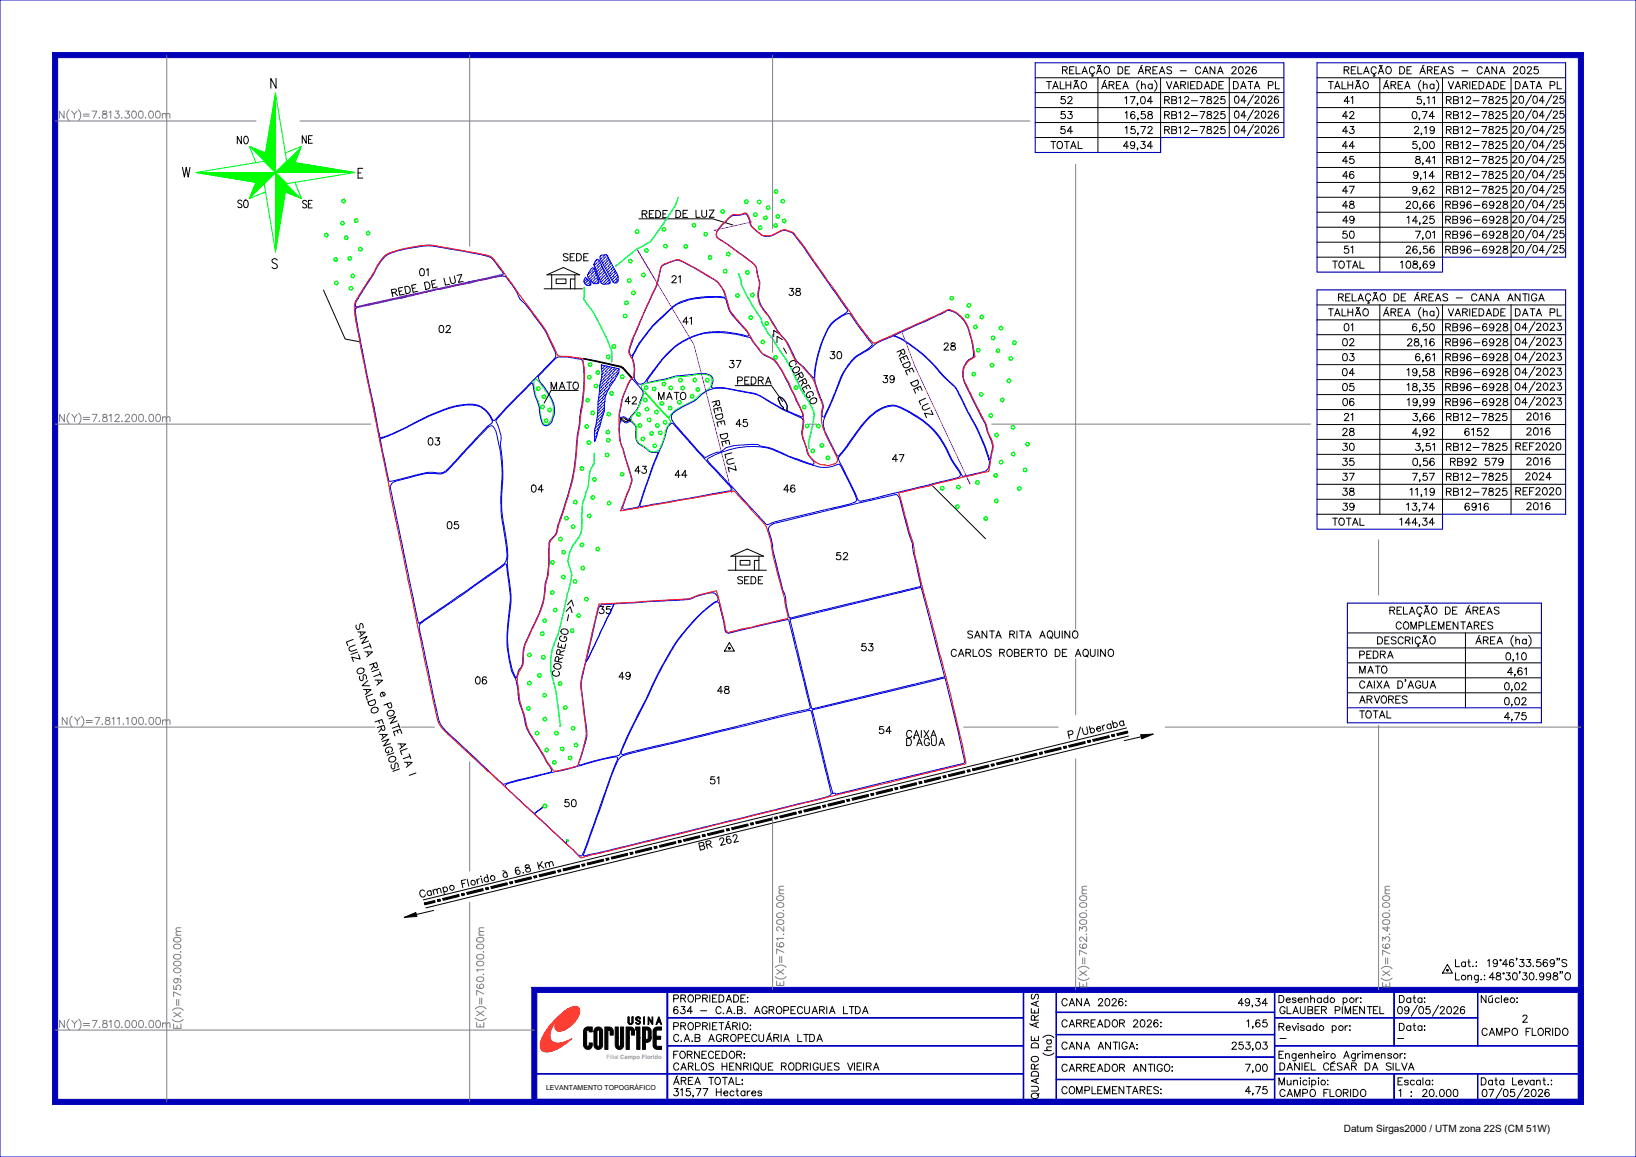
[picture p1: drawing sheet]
<svg xmlns="http://www.w3.org/2000/svg" width="594mm" height="420mm" viewBox="0 0 594 420" stroke-linecap="round" stroke-linejoin="round" font-family="sans-serif">
<defs><g id="words">
<g font-size="5">
<text x="98.3" y="32">N</text>
<text x="66.2" y="64.3">W</text>
<text x="130" y="64.7">E</text>
<text x="98.8" y="97.5">S</text>
</g>
<g font-size="3.8">
<text x="86.2" y="52.2">NO</text>
<text x="109.7" y="52">NE</text>
<text x="86.4" y="75.4">SO</text>
<text x="109.9" y="75.5">SE</text>
</g>
<g font-size="3.6">
<text x="385.8" y="26.8">RELAÇÃO DE ÁREAS - CANA 2026</text>
<text x="488" y="26.8">RELAÇÃO DE ÁREAS - CANA 2025</text>
<text x="380" y="32.2">TALHÃO</text>
<text x="400" y="32.2">ÁREA (ha)</text>
<text x="423.5" y="32.2">VARIEDADE</text>
<text x="447.9" y="32.2">DATA PL</text>
<text x="482.3" y="32.2">TALHÃO</text>
<text x="502.3" y="32.2">ÁREA (ha)</text>
<text x="525.8" y="32.2">VARIEDADE</text>
<text x="550.2" y="32.2">DATA PL</text>
<text x="385.2" y="37.6">52</text>
<text x="408.4" y="37.7">17,04</text>
<text x="422.9" y="37.6">RB12-7825</text>
<text x="448.2" y="37.5">04/2026</text>
<text x="488" y="37.6">41</text>
<text x="514.5" y="37.7">5,11</text>
<text x="525.2" y="37.6">RB12-7825</text>
<text x="549.1" y="37.5">20/04/25</text>
<text x="385.2" y="43.1">53</text>
<text x="408.5" y="43.1">16,58</text>
<text x="422.9" y="43.1">RB12-7825</text>
<text x="448.2" y="42.9">04/2026</text>
<text x="487.5" y="43.1">42</text>
<text x="512.7" y="43.1">0,74</text>
<text x="525.2" y="43.1">RB12-7825</text>
<text x="549.1" y="42.9">20/04/25</text>
<text x="381.6" y="53.9">TOTAL</text>
<text x="385.1" y="48.5">54</text>
<text x="407.9" y="53.9">49,34</text>
<text x="408.5" y="48.5">15,72</text>
<text x="422.9" y="48.5">RB12-7825</text>
<text x="448.2" y="48.3">04/2026</text>
<text x="487.4" y="53.9">44</text>
<text x="487.5" y="48.5">43</text>
<text x="512.9" y="53.9">5,00</text>
<text x="513.5" y="48.5">2,19</text>
<text x="525.2" y="48.5">RB12-7825</text>
<text x="525.2" y="53.9">RB12-7825</text>
<text x="549.1" y="48.3">20/04/25</text>
<text x="549.1" y="53.8">20/04/25</text>
<text x="487.5" y="59.4">45</text>
<text x="513.9" y="59.4">8,41</text>
<text x="525.2" y="59.4">RB12-7825</text>
<text x="549.1" y="59.2">20/04/25</text>
<text x="487.5" y="64.8">46</text>
<text x="513.2" y="64.8">9,14</text>
<text x="525.2" y="64.8">RB12-7825</text>
<text x="549.1" y="64.6">20/04/25</text>
<text x="487.5" y="70.2">47</text>
<text x="512.9" y="70.2">9,62</text>
<text x="525.2" y="70.2">RB12-7825</text>
<text x="549.1" y="70">20/04/25</text>
<text x="487.5" y="75.6">48</text>
<text x="510.5" y="75.7">20,66</text>
<text x="524.9" y="75.6">RB96-6928</text>
<text x="549.1" y="75.5">20/04/25</text>
<text x="233.2" y="79.1">REDE DE LUZ</text>
<text x="487.5" y="81.1">49</text>
<text x="510.9" y="81.1">14,25</text>
<text x="524.9" y="81.1">RB96-6928</text>
<text x="549.1" y="80.9">20/04/25</text>
<text x="487.5" y="86.5">50</text>
<text x="513.9" y="86.5">7,01</text>
<text x="524.9" y="86.5">RB96-6928</text>
<text x="549.1" y="86.3">20/04/25</text>
<text x="204.5" y="94.7">SEDE</text>
<text x="488" y="91.9">51</text>
<text x="510.5" y="91.9">26,56</text>
<text x="524.9" y="91.9">RB96-6928</text>
<text x="549.1" y="91.8">20/04/25</text>
<text x="152.3" y="100.1">01</text>
<text x="483.9" y="97.4">TOTAL</text>
<text x="508.5" y="97.4">108,69</text>
<text x="142.6" y="107.7" transform="rotate(-12 142.6 107.7)">REDE DE LUZ</text>
<text x="243.9" y="102.7">21</text>
<text x="286.5" y="107.3">38</text>
<text x="486" y="109.3">RELAÇÃO DE ÁREAS - CANA ANTIGA</text>
<text x="248" y="117.7">41</text>
<text x="482.3" y="114.7">TALHÃO</text>
<text x="502.3" y="114.7">ÁREA (ha)</text>
<text x="525.8" y="114.7">VARIEDADE</text>
<text x="550.1" y="119.9">04/2023</text>
<text x="550.2" y="114.7">DATA PL</text>
<text x="159.4" y="120.7">02</text>
<text x="487.5" y="125.5">02</text>
<text x="488" y="120.1">01</text>
<text x="511" y="125.6">28,16</text>
<text x="512.9" y="120.1">6,50</text>
<text x="524.9" y="120.1">RB96-6928</text>
<text x="524.9" y="125.5">RB96-6928</text>
<text x="550.1" y="125.4">04/2023</text>
<text x="301.4" y="130.2">30</text>
<text x="325.7" y="127.8" transform="rotate(66 325.7 127.8)">REDE DE LUZ</text>
<text x="342.7" y="127.1">28</text>
<text x="487.5" y="130.9">03</text>
<text x="513.9" y="131">6,61</text>
<text x="524.9" y="130.9">RB96-6928</text>
<text x="550.1" y="130.8">04/2023</text>
<text x="264.8" y="133.5">37</text>
<text x="487.4" y="136.4">04</text>
<text x="510.9" y="136.4">19,58</text>
<text x="524.9" y="136.4">RB96-6928</text>
<text x="550.1" y="136.2">04/2023</text>
<text x="200.1" y="141.3">MATO</text>
<text x="267.8" y="139.5">PEDRA</text>
<text x="320.6" y="138.9">39</text>
<text x="487.5" y="141.8">05</text>
<text x="510.9" y="141.8">18,35</text>
<text x="524.9" y="141.8">RB96-6928</text>
<text x="550.1" y="141.7">04/2023</text>
<text x="227" y="146.6">42</text>
<text x="239.1" y="145">MATO</text>
<text x="258.5" y="146" transform="rotate(76 258.5 146)">REDE DE LUZ</text>
<text x="487.5" y="147.3">06</text>
<text x="511" y="147.3">19,99</text>
<text x="524.9" y="147.3">RB96-6928</text>
<text x="550.1" y="147.1">04/2023</text>
<text x="267.3" y="154.9">45</text>
<text x="488" y="152.7">21</text>
<text x="513" y="152.7">3,66</text>
<text x="525.2" y="152.7">RB12-7825</text>
<text x="554.3" y="152.5">2016</text>
<text x="155.4" y="161.6">03</text>
<text x="487.5" y="158.1">28</text>
<text x="512.9" y="158.1">4,92</text>
<text x="531.9" y="158.1">6152</text>
<text x="554.3" y="157.9">2016</text>
<text x="324" y="167.6">47</text>
<text x="487.5" y="163.5">30</text>
<text x="513.9" y="163.6">3,51</text>
<text x="525.2" y="163.5">RB12-7825</text>
<text x="550.4" y="163.4">REF2020</text>
<text x="230.5" y="171.8">43</text>
<text x="245.1" y="173.4">44</text>
<text x="487.5" y="168.9">35</text>
<text x="513" y="169">0,56</text>
<text x="526.6" y="168.9">RB92 579</text>
<text x="554.3" y="168.8">2016</text>
<text x="192.9" y="178.6">04</text>
<text x="284.6" y="178.7">46</text>
<text x="487.5" y="174.4">37</text>
<text x="487.5" y="179.8">38</text>
<text x="512" y="179.8">11,19</text>
<text x="512.9" y="174.4">7,57</text>
<text x="525.2" y="174.4">RB12-7825</text>
<text x="525.2" y="179.8">RB12-7825</text>
<text x="550.4" y="179.7">REF2020</text>
<text x="553.9" y="174.2">2024</text>
<text x="487.5" y="185.3">39</text>
<text x="510.7" y="185.3">13,74</text>
<text x="531.9" y="185.3">6916</text>
<text x="554.3" y="185">2016</text>
<text x="162.4" y="192">05</text>
<text x="483.9" y="190.7">TOTAL</text>
<text x="508.3" y="190.7">144,34</text>
<text x="303.6" y="203.2">52</text>
<text x="267.9" y="211.9">SEDE</text>
<text x="217.6" y="222.7">35</text>
<text x="504.6" y="222.9">RELAÇÃO DE ÁREAS</text>
<text x="125.8" y="233.1" transform="rotate(70 125.8 233.1)">LUIZ OSVALDO FRANGIOSI</text>
<text x="351.4" y="231.6">SANTA RITA AQUINO</text>
<text x="500.2" y="233.8">DESCRIÇÃO</text>
<text x="506.9" y="228.4">COMPLEMENTARES</text>
<text x="535.8" y="233.8">ÁREA (ha)</text>
<text x="312.8" y="236.3">53</text>
<text x="345.4" y="238.3">CARLOS ROBERTO DE AQUINO</text>
<text x="493.7" y="238.9">PEDRA</text>
<text x="546.8" y="239.6">0,10</text>
<text x="493.7" y="244.4">MATO</text>
<text x="547.4" y="245">4,61</text>
<text x="172.6" y="248.3">06</text>
<text x="224.7" y="246.6">49</text>
<text x="260.6" y="251.8">48</text>
<text x="493.7" y="249.8">CAIXA D'AGUA</text>
<text x="546.3" y="250.4">0,02</text>
<text x="493.7" y="255.3">ARVORES</text>
<text x="546.3" y="255.9">0,02</text>
<text x="493.7" y="260.6">TOTAL</text>
<text x="546.3" y="261.3">4,75</text>
<text x="319.2" y="266.3">54</text>
<text x="329.2" y="267.8">CAIXA</text>
<text x="388.3" y="268.1" transform="rotate(-13 388.3 268.1)">P/Uberaba</text>
<text x="329.2" y="270.6">D'AGUA</text>
<text x="257.9" y="284.6">51</text>
<text x="205" y="292.8">50</text>
<text x="254.3" y="308.6" transform="rotate(-13 254.3 308.6)">BR 262</text>
<text x="152.8" y="325.9" transform="rotate(-13 152.8 325.9)">C am po F lorido à 6.8 K m</text>
<text x="528.5" y="350.9">Lat.: 19°46'33.569&quot;S</text>
<text x="528.5" y="355.7">Long.:48°30'30.998&quot;O</text>
<text x="244.6" y="363.8">PROPRIEDADE:</text>
<text x="385.6" y="365.1">CANA 2026:</text>
<text x="449.6" y="365.1">49,34</text>
<text x="464.4" y="364">Desenhado por:</text>
<text x="508.1" y="364">Data:</text>
<text x="537.8" y="364">Núcleo:</text>
<text x="244.6" y="368">634 - C.A.B. AGROPECUARIA LTDA</text>
<text x="464.7" y="368">GLAUBER PIMENTEL</text>
<text x="507.4" y="368">09/05/2026</text>
<text x="552.9" y="371.1">2</text>
<text x="244.6" y="373.8">PROPRIETÁRIO:</text>
<text x="385.6" y="372.8">CARREADOR 2026:</text>
<text x="452.7" y="372.8">1,65</text>
<text x="464.4" y="374.1">Revisado por:</text>
<text x="508.1" y="374.1">Data:</text>
<text x="538.1" y="375.9">CAMPO FLORIDO</text>
<text x="244.6" y="378.1">C.A.B AGROPECUÁRIA LTDA</text>
<text x="381.8" y="383.1" transform="rotate(-90 381.8 383.1)">(ha)</text>
<text x="385.6" y="380.9">CANA ANTIGA:</text>
<text x="447.2" y="380.9">253,03</text>
<text x="464.7" y="378.1">-</text>
<text x="507.4" y="378.1">-</text>
<text x="244.6" y="388.5">CARLOS HENRIQUE RODRIGUES VIEIRA</text>
<text x="244.6" y="384.2">FORNECEDOR:</text>
<text x="385.6" y="388.9">CARREADOR ANTIGO:</text>
<text x="452.2" y="388.9">7,00</text>
<text x="464.4" y="384.2">Engenheiro Agrimensor:</text>
<text x="464.7" y="388.5">DANIEL CÉSAR DA SILVA</text>
<text x="244.6" y="393.7">ÁREA TOTAL:</text>
<text x="464.4" y="393.8">Municipio:</text>
<text x="507.6" y="393.8">Escala:</text>
<text x="537.8" y="393.8">Data Levant.:</text>
<text x="244.6" y="397.8">315,77 Hectares</text>
<text x="377" y="398.8" transform="rotate(-90 377 398.8)">QUADRO DE ÁREAS</text>
<text x="385.6" y="397">COMPLEMENTARES:</text>
<text x="452.2" y="397">4,75</text>
<text x="464.7" y="398.1">CAMPO FLORIDO</text>
<text x="507.9" y="398.1">1 : 20.000</text>
<text x="538.1" y="398.1">07/05/2026</text>
<text x="487.9" y="411.1">Datum Sirgas2000 / UTM zona 22S (CM 51W)</text>
</g>
<g font-size="3.6" fill="#808080">
<text x="21.5" y="42.9">N(Y)=7.813.300.00m</text>
<text x="21.6" y="153">N(Y)=7.812.200.00m</text>
<text x="22.6" y="263">N(Y)=7.811.100.00m</text>
<text x="284.6" y="357.7" transform="rotate(-90 284.6 357.7)">E(X)=761.200.00m</text>
<text x="394.6" y="358.2" transform="rotate(-90 394.6 358.2)">E(X)=762.300.00m</text>
<text x="504.6" y="358.2" transform="rotate(-90 504.6 358.2)">E(X)=763.400.00m</text>
<text x="21.6" y="373">N(Y)=7.810.000.00m</text>
<text x="65.7" y="373.3" transform="rotate(-90 65.7 373.3)">E(X)=759.000.00m</text>
<text x="175.7" y="372.8" transform="rotate(-90 175.7 372.8)">E(X)=760.100.00m</text>
</g>
<g font-size="3.6" fill="#0f0">
<text x="280" y="120.5" transform="rotate(61 280 120.5)">&lt;&lt; - CORREGO</text>
<text x="202.9" y="245.7" transform="rotate(-78 202.9 245.7)">CORREGO -&gt;&gt;</text>
</g>
<text font-size="2.5" x="198.3" y="395.6">LEVANTAMENTO TOPOGRÁFICO</text>
<text font-size="2.1" fill="#989898" x="220.2" y="384.3">Filial Campo Florido</text>
</g></defs>
<!-- layer: 0114000634054 -->
<path d="M294.8 257.7l48.3-11.6 4.8 19.4 2.2 10.4v1l-46.6 11.4-.3-.4-.8 .1z" fill="none" stroke="#00f" stroke-width=".36"/>
<!-- layer: 0114000634053 -->
<path d="M286.8 224.8l47.6-11.6 8.5 32.6-48.2 11.4z" fill="none" stroke="#00f" stroke-width=".36"/>
<!-- layer: 0114000634052 -->
<path d="M279.6 190.9l1.4-.9 44.4-10.5 .5 .3 .8 1.3 3.6 13.4a14.4 14.4 0 0 1 1.4 6.5l2.6 11.9-47.4 11.5-.3-.1-1.2-5.2a9.6 9.6 0 0 0-1.2-4.9l-3.6-14.9a21.8 21.8 0 0 0-1.6-6.8l.1-1z" fill="none" stroke="#00f" stroke-width=".36"/>
<!-- layer: MATO -->
<path d="M193.9 138.2l.6-.6h.3l1.2 1.4 3.4 4.8a8.5 8.5 0 0 1 1.2 7.4 3.9 3.9 0 0 1-2.4 3 3.9 3.9 0 0 1-1.9-3.6l-.1-.3a15.9 15.9 0 0 0-1.8-7.3l-.5-2.9z" fill="none" stroke="#0f0" stroke-width=".36"/>
<!-- layer: MARGEM -->
<path d="M0 0h594v420h-594zM19.1 19.1h555.8l-1.8 1.8h-552.2z" fill="none" stroke="#0000b8" stroke-width=".36"/>
<path d="M19.1 19.1h555.8l-1.8 1.8h-552.2z" fill="#0000b8"/>
<path d="M19.1 19.1l1.8 1.8v378.2l-1.8 1.8z" fill="none" stroke="#0000b8" stroke-width=".36"/>
<path d="M19.1 19.1l1.8 1.8v378.2l-1.8 1.8z" fill="#0000b8"/>
<path d="M20.9 399.1h552.2l1.8 1.8h-555.8z" fill="none" stroke="#0000b8" stroke-width=".36"/>
<path d="M20.9 399.1h552.2l1.8 1.8h-555.8z" fill="#0000b8"/>
<path d="M574.9 19.1v381.8l-1.8-1.8v-378.2z" fill="none" stroke="#0000b8" stroke-width=".36"/>
<path d="M574.9 19.1v381.8l-1.8-1.8v-378.2z" fill="#0000b8"/>
<g fill="none" stroke="#0000b8" stroke-width=".36">
<path d="M193.1 358.4h381.8l-1.8 1.9h-378.2zM242.2 359.3h.2v40.7h-.2zM242.3 359.3v40.7M371.5 359.3h.2v40.2h-.2zM371.6 359.3v40.2M383.4 359.3h.2v40.2h-.2zM383.5 359.3v40.2M462.7 359.3h.2v40.2h-.2zM462.8 359.3v40.2M506.1 359.3h.2v20.4h-.2zM506.2 359.3v20.4M536.4 359.3h.3v20.4h-.3z"/>
<path d="M536.5 359.3v20.4M242.3 379.6h129.3v.2h-129.3zM242.3 369.4h129.3v.2h-129.3zM242.3 379.7h129.3M242.3 369.5h129.3M383.5 367.4h79.3v.2h-79.3zM383.5 375.5h79.3v.2h-79.3zM383.5 367.5h79.3M383.5 375.6h79.3M462.8 379.6h111.2v.2h-111.2zM462.8 369.4h73.7v.2h-73.7zM462.8 379.7h111.2"/>
<path d="M462.8 369.5h73.7M194 389.7h177.6v.2h-177.6zM194 389.8h177.6M383.5 383.6h79.3v.2h-79.3zM383.5 391.8h79.3v.2h-79.3zM383.5 383.7h79.3M383.5 391.9h79.3M462.8 389.7h111.2v.2h-111.2zM462.8 389.8h111.2M506.1 389.8h.2v10.1h-.2zM506.2 389.8v10.1M536.4 389.8h.3v10.1h-.3z"/>
<path d="M536.5 389.8v10.1"/>
</g>
<path d="M193.1 358.4h381.8l-1.8 1.9h-378.2z" fill="#0000b8"/>
<path d="M574.9 358.4v42.5l-1.8-1.8v-38.8z" fill="none" stroke="#0000b8" stroke-width=".36"/>
<path d="M574.9 358.4v42.5l-1.8-1.8v-38.8z" fill="#0000b8"/>
<path d="M193.1 400.9l1.8-1.8h378.2l1.8 1.8z" fill="none" stroke="#0000b8" stroke-width=".36"/>
<path d="M193.1 400.9l1.8-1.8h378.2l1.8 1.8z" fill="#0000b8"/>
<path d="M193.1 358.4l1.8 1.9v38.8l-1.8 1.8z" fill="none" stroke="#0000b8" stroke-width=".36"/>
<path d="M193.1 358.4l1.8 1.9v38.8l-1.8 1.8z" fill="#0000b8"/>
<path d="M242.2 359.3h.2v40.3h-.2zM242.3 359.3v40.3" fill="none" stroke="#0000b8" stroke-width=".36"/>
<path d="M228 369.1h.4v2.1l.4 .3 .7-.2v-2.2h.3v2a.9 .9 0 0 1-.9 .7 .9 .9 0 0 1-.9-.7zM230.9 369.5a.93 .93 0 0 1 .9-.4 .93 .93 0 0 1 .8 .8h-.4a.5 .5 0 0 0-.6-.5 .5 .5 0 0 0-.4 .7l1.3 .9-1.5-.6zM230.9 369.5a.93 .93 0 0 1 .9-.4 .93 .93 0 0 1 .8 .8h-.4a.5 .5 0 0 0-.6-.5 .5 .5 0 0 0-.4 .7l1.1 .6a.83 .83 0 0 1-.4 1.2 .83 .83 0 0 1-1.1-.8h.3a.52 .52 0 0 0 .6 .5 .52 .52 0 0 0 .4-.7l-1.1-.6zM233.7 369.1h.3v2.7h-.3zM235.3 369.1h.3l1.1 2.1v-2.1h.3v2.7h-.3l-1.1-1.9v1.9h-.3zM239.1 369.1h.2l.9 2.7h-.3l-.3-.7h-.8l-.2 .7h-.4zM239.2 369.8l.3 1h-.6z" fill="none" stroke="#000" stroke-width=".36"/>
<g fill="#000">
<path d="M228 369.1h.4v2.1l.4 .3 .7-.2v-2.2h.3v2a.9 .9 0 0 1-.9 .7 .9 .9 0 0 1-.9-.7z" fill-rule="evenodd"/>
<path d="M230.9 369.5a.93 .93 0 0 1 .9-.4 .93 .93 0 0 1 .8 .8h-.4a.5 .5 0 0 0-.6-.5 .5 .5 0 0 0-.4 .7l1.3 .9-1.5-.6z" fill-rule="evenodd"/>
<path d="M230.9 369.5a.93 .93 0 0 1 .9-.4 .93 .93 0 0 1 .8 .8h-.4a.5 .5 0 0 0-.6-.5 .5 .5 0 0 0-.4 .7l1.1 .6a.83 .83 0 0 1-.4 1.2 .83 .83 0 0 1-1.1-.8h.3a.52 .52 0 0 0 .6 .5 .52 .52 0 0 0 .4-.7l-1.1-.6z" fill-rule="evenodd"/>
<path d="M233.7 369.1v2.7h.3v-2.7zM235.3 369.1v2.7h.3v-1.9l1.1 1.9h.3v-2.7h-.3v2.1l-1.1-2.1zM239.1 369.1l-.9 2.7h.4l.2-.7h.8l.3 .7h.3l-.9-2.7zM239.2 369.8l.3 1h-.6z" fill-rule="evenodd"/>
</g>
<path d="M203.5 368.4l2.5-1.9-3.1 3.2-.2-.5z" fill="none" stroke="#ff3f00" stroke-width=".36"/>
<path d="M203.5 368.4l2.5-1.9-3.1 3.2-.2-.5z" fill-rule="evenodd" fill="#ff3f00"/>
<path d="M211.9 376.8h1.1l.2 2.9h.6l.1-1.1h1.1v.8a1.57 1.57 0 0 1-1.5 1.5 1.57 1.57 0 0 1-1.6-1.5z" fill="none" stroke="#000" stroke-width=".36"/>
<path d="M211.9 376.8h1.1l.2 2.9h.6l.1-1.1h1.1v.8a1.57 1.57 0 0 1-1.5 1.5 1.57 1.57 0 0 1-1.6-1.5z" fill-rule="evenodd" fill="#000"/>
<path d="M201.7 369.9l3.1-2.6-1.8 1.8a10.8 10.8 0 0 0-3.3 7.6 3.1 3.1 0 0 0 4.5 1.7l3.5-1.4a15.1 15.1 0 0 1-9.7 4.8 2.43 2.43 0 0 1-1.7-3.6 20.5 20.5 0 0 1 5.4-8.3zM203.6 368.6a7.7 7.7 0 0 1 5.3-3.3 1.93 1.93 0 0 1 1.6 1.2 1.93 1.93 0 0 1-.3 2 9.8 9.8 0 0 1-7.3 5.8 1.82 1.82 0 0 1-1.2-2.9l.9-1.7zM204.9 367.1l1.2-.8-1.3 1z" fill="none" stroke="#ff3f00" stroke-width=".36"/>
<path d="M204.5 367.7a6.3 6.3 0 0 0-2.9 5.6 2.09 2.09 0 0 0 3.2 .7l.5-.3a9.4 9.4 0 0 0 5.2-6.9 1.92 1.92 0 0 0-3.2-1.1zM204.9 367.1l-.1 .2 1.3-1zM201.7 369.9l-1.2 1.4a13.7 13.7 0 0 0-4.3 8.7 2.37 2.37 0 0 0 3.4 1.7 18.8 18.8 0 0 0 8.1-4.7 7.7 7.7 0 0 1-6.9 1.2 3.8 3.8 0 0 1-.3-5.2l2.3-3.6 2-2.1z" fill-rule="evenodd" fill="#ff3f00"/>
<path d="M212.3 373.3l1-.5h1.7v1.8h-1.1v-.7l-.8 .2-.1 2.7h-1.1v-2.6zM216.1 373.3a1.58 1.58 0 0 1 1.8-.4 1.58 1.58 0 0 1 .9 1.6v4.8a1.58 1.58 0 0 1-1.5 1.6 1.58 1.58 0 0 1-1.7-1.5v-5.2zM216.9 374l.5-.1 .3 .3v5.4l-.3 .2-.5-.1-.1-.3zM219.6 372.8l2.2 .2 .9 1.1v1.7h-1.2v-1.5l-.3-.4h-.5v7h-1.1zM223.4 372.8h1.1v6.6l.3 .4 .5-.2v-6.8h1.1v6.6a1.52 1.52 0 0 1-1.5 1.5 1.52 1.52 0 0 1-1.5-1.5zM227.3 372.8l2.2 .2 .9 1.1v1.7h-1.1v-1.5l-.8-.4v7h-1.2zM228 371.1v-2h.4v2.2l.6 .2 .4-.2 .1-2.2h.3v2a.88 .88 0 0 1-.9 .8 .88 .88 0 0 1-.8-.8M230.8 372.8h1.6v8.1h-1.2v-7h-.4zM233.3 372.8l2.3 .2 .8 1.1v3.2l-.8 .9-1.3 .2v2.5h-1zM234.3 373.9h.6l.5 .4v2.6l-.5 .4h-.6zM237.3 373.5l1.2-.7h1.7v1.1h-1.6l-.3 .4v1.9h1.6v1.1h-1.6v2.2l.3 .3h1.6v1.1l-2.2-.1-.8-.9-.1-5.9z" fill="none" stroke="#000" stroke-width=".36"/>
<g fill="#000">
<path d="M212.3 373.3l-.4 .9v2.6h1.1l.1-2.7 .8-.2v.7h1.1v-1.8h-1.7zM219.6 372.8v8.1h1.1v-7h.5l.3 .4v1.5h1.2v-1.7l-.9-1.1zM223.4 372.8v6.6a1.52 1.52 0 0 0 1.5 1.5 1.52 1.52 0 0 0 1.5-1.5v-6.6h-1.1v6.8l-.3 .2-.5-.4v-6.6zM227.3 372.8v8.1h1.2v-7l.8 .4v1.5h1.1v-1.7l-.9-1.1zM230.8 372.8v1.1h.4v7h1.2v-8.1zM233.3 372.8v8.1h1v-2.5l1.3-.2 .8-.9v-3.2l-.8-1.1zM234.3 373.9h.6l.5 .4v2.6l-.5 .4h-.6zM237.7 373.2l-.6 .8v5.7l.9 1.1 2.2 .1v-1.1h-1.6l-.3-.3v-2.2h1.6v-1.1h-1.6v-1.9l.3-.4h1.6v-1.1h-1.7z" fill-rule="evenodd"/>
<path d="M216.1 373.3l-.5 .9v5.2a1.58 1.58 0 0 0 1.7 1.5 1.58 1.58 0 0 0 1.5-1.6v-4.8a1.57 1.57 0 0 0-.9-1.6 1.57 1.57 0 0 0-1.8 .4zM216.9 374l.5-.1 .3 .3v5.4l-.3 .2-.5-.1-.1-.3z" fill-rule="evenodd"/>
</g>
<!-- layer: SETA_NORTE -->
<g fill="none" stroke="#0f0" stroke-width=".36">
<path d="M100 33.8l4.1 24.8 24.7 4-24.7 4.1-4.1 24.7-4.1-24.7-24.7-4.1 24.7-4zM100 34.1l-.1 .1M100 33.8v57.6M100 33.9h.1M100 34.4l-.1 .1M100 34.6l-.2 .2M100 34.9l-.2 .2M100 35.1l-.3 .3M100 35.4l-.3 .3M100 35.6l-.4 .5M100 35.9l-.4 .5M100 36.2l-.5 .5"/>
<path d="M100 36.4l-.5 .6M100 36.7l-.6 .6M100 36.9l-.6 .7M100 37.2l-.7 .7M100 37.4l-.7 .8M100 37.7l-.8 .8M100 37.9l-.8 .9M100 38.2l-.9 .9M100 38.4l-.9 1M100 38.7l-1 1M100 39l-1 1M100 39.3l-1.1 1"/>
<path d="M100 39.5l-1.1 1.1M100 39.8l-1.2 1.1M90.9 53.3l5.1 5.1M91.3 53.5l4.7 4.7M91.8 53.7l4.2 4.2M92.6 54l3.5 3.5M93 54.1l3.1 3.2M94.2 54.6l2 2M95.5 55.2l.8 .8M96.3 55.5l.1 .1M96.4 55.5l-5.8-2.3 2.3 5.8M100 43.8l-2 2"/>
<path d="M100 40l-1.2 1.2M100 40.3l-1.3 1.2M100 40.5l-1.3 1.3M100 40.8l-1.4 1.3M100 41l-1.4 1.5M100 41.3l-1.5 1.5M100 41.5l-1.5 1.6M100 41.8l-1.6 1.6M100 42l-1.7 1.7M100 42.3l-1.7 1.7M100 42.6l-1.7 1.7M100 42.8l-1.8 1.8"/>
<path d="M100 43.1l-1.8 1.8M100 43.3l-1.9 1.9M100 43.6l-1.9 1.9M100 44.1l-2 2M100 44.3l-2.1 2.1M100 44.6l-2.1 2.1M100 44.8l-2.2 2.2M100 45.1l-2.2 2.2M100 45.3l-2.3 2.3M100 45.6l-2.3 2.3M100 45.9l-2.4 2.3M100 46.1l-2.4 2.5"/>
<path d="M100 46.4l-2.5 2.5M100 46.6l-2.5 2.6M100 46.9l-2.6 2.6M100 47.1l-2.6 2.7M100 47.4l-2.7 2.7M100 47.6l-2.7 2.8M100 47.9l-2.8 2.8M100 48.1l-2.8 2.9M100 48.4l-2.9 2.9M100 48.7l-2.9 2.9M100 48.9l-3 3M100 49.2l-3 3"/>
<path d="M100 49.4l-3.1 3.1M100 49.7l-3.1 3.1M100 49.9l-3.2 3.2M100 50.2l-3.2 3.2M100 50.4l-3.3 3.3M100 50.7l-3.3 3.3M100 50.9l-3.4 3.4M100 51.2l-3.4 3.4M100 51.4l-3.5 3.6M100 51.7l-3.5 3.6M100 52l-3.6 3.6M100 52.2l-3.6 3.7-.5-.6"/>
<path d="M100 52.5l-3.7 3.7-1.3-1.2M100 52.7l-3.7 3.8-1.7-1.7M100 53l-3.8 3.8-2.4-2.3M100 53.2l-3.8 3.9-2.8-2.8M100 53.5l-3.9 3.9M100 53.7l-3.9 4-3.9-3.9M100 54l-4 4M100 54.2l-4 4.1M100 54.5l-4 4.1 4 4M100 54.8l-3.9 3.9M100 55.1l-3.8 3.7M100 55.3l-3.7 3.7"/>
<path d="M100 55.6l-3.5 3.5M100 55.8l-3.4 3.4M100 56.1l-3.3 3.2M100 56.3l-3.2 3.2M100 56.6l-3 3M100 56.8l-2.9 2.9M100 57.1l-2.8 2.7M100 57.3l-2.7 2.7M100 57.6l-2.5 2.5M100 57.8l-2.4 2.4M100 58.1l-2.3 2.2M100 58.4l-2.2 2.1"/>
<path d="M100 58.6l-2 2M100 58.9l-1.9 1.8M100 59.1l-1.8 1.7M100 59.4l-1.7 1.6M100 59.6l-1.5 1.5M100 59.9l-1.4 1.4M103.6 55.5l5.8-2.3-2.3 5.8M104.1 58.6l-13.5 13.5M104.3 58.6l-4 4M104.5 58.6l-3.9 4M105 58.7l-3.9 3.9M105.2 58.7l-3.9 3.9"/>
<path d="M105.5 58.8l-3.9 3.8M105.7 58.8l-3.8 3.8M105.9 58.8l-3.8 3.8M106.1 58.9l-3.7 3.7M106.3 58.9l-3.7 3.7M106.5 59l-3.6 3.6M106.7 59l-3.6 3.6M107.1 58.9l-3.7 3.7M107.2 59.1l-3.6 3.5M107.3 58.5l-.5 .5M107.4 59.1l-3.5 3.5M107.4 58.1l-.8 .9"/>
<path d="M107.6 59.1l-3.5 3.5M107.6 57.7l-1.2 1.2M107.8 57.3l-1.6 1.6M107.8 59.2l-3.4 3.4M107.9 56.9l-1.9 2M108.1 59.2l-3.5 3.4M108.2 56.4l-2.4 2.4M108.3 59.2l-3.4 3.4M108.3 56l-2.7 2.8M108.5 55.6l-3.1 3.2M108.5 59.3l-3.3 3.3M108.6 55.2l-3.5 3.5"/>
<path d="M108.7 59.3l-3.3 3.3M108.8 54.8l-3.9 3.9M108.9 59.3l-3.2 3.3M109 54.4l-8.2 8.2M109.1 54l-4.6 4.6M109.2 59.4l-3.3 3.2M109.3 53.6l-5 5M109.4 59.4l-3.2 3.2M109.6 59.5l-3.2 3.1M109.8 59.5l-3.1 3.1M110 59.5l-3.1 3.1M110.2 59.6l-3 3"/>
<path d="M110.5 59.6l-3.1 3M110.7 59.6l-3 3M110.9 59.7l-3 2.9M111.2 59.7l-3 2.9M111.4 59.7l-2.9 2.9M111.6 59.8l-2.9 2.8M111.8 59.8l-2.8 2.8M112 59.8l-2.8 2.8M112.2 59.9l-2.7 2.7M112.4 59.9l-2.7 2.7M112.7 59.9l-2.7 2.7M112.9 60l-2.7 2.6"/>
<path d="M71.2 62.6h57.6M71.3 62.6h.1M71.5 62.6v.1M71.8 62.6l-.1 .1M72 62.6l-.1 .1M72.3 62.6l-.2 .2M72.5 62.6l-.2 .2M72.8 62.6l-.3 .2M73.1 62.6l-.3 .3M73.3 62.6l-.3 .3M73.6 62.6l-.4 .4M73.8 62.6l-.3 .4"/>
<path d="M74.1 62.6l-.4 .4M74.3 62.6l-.4 .5M74.6 62.6l-.5 .5M74.8 62.6l-.5 .5M75.1 62.6l-.6 .6M75.3 62.6l-.6 .6M75.6 62.6l-.6 .6M75.8 62.6l-.6 .7M76.1 62.6l-.7 .7M76.4 62.6l-.8 .7M76.6 62.6l-.8 .8M76.9 62.6l-.9 .8"/>
<path d="M77.1 62.6l-.8 .8M77.4 62.6l-.9 .9M77.6 62.6l-.9 .9M77.9 62.6l-.9 1M78.1 62.6l-.9 1M78.4 62.6l-1 1M78.6 62.6l-1 1.1M78.9 62.6l-1.1 1.1M79.1 62.6l-1.1 1.1M79.4 62.6l-1.2 1.2M79.7 62.6l-1.2 1.2M79.9 62.6l-1.2 1.2"/>
<path d="M80.2 62.6l-1.3 1.3M80.4 62.6l-1.3 1.3M80.7 62.6l-1.4 1.3M80.9 62.6l-1.3 1.4M81.2 62.6l-1.4 1.4M81.4 62.6l-1.4 1.4M81.7 62.6l-1.5 1.5M82 62.6l-1.6 1.5M82.2 62.6l-1.5 1.6M82.5 62.6l-1.6 1.6M82.8 62.6l-1.7 1.6M83 62.6l-1.7 1.7"/>
<path d="M83.3 62.6l-1.8 1.7M83.5 62.6l-1.8 1.7M83.8 62.6l-1.8 1.8M84 62.6l-1.8 1.9M84.3 62.6l-1.9 1.9M84.5 62.6l-1.8 1.9M84.8 62.6l-1.9 2M85 62.6l-1.9 2M85.3 62.6l-2 2M85.5 62.6l-2 2.1M85.8 62.6l-2.1 2.1M86.1 62.6l-2.2 2.1"/>
<path d="M86.3 62.6l-2.1 2.2M86.6 62.6l-2.2 2.2M86.8 62.6l-2.2 2.2M87.1 62.6l-2.3 2.3M87.3 62.6l-2.3 2.3M87.6 62.6l-2.4 2.4M87.8 62.6l-2.3 2.4M88.1 62.6l-2.4 2.4M88.3 62.6l-2.4 2.5M88.6 62.6l-2.5 2.5M88.8 62.6l-2.4 2.5M89.1 62.6l-2.5 2.6"/>
<path d="M89.4 62.6l-2.6 2.6M89.6 62.6l-2.6 2.6M89.9 62.6l-2.7 2.7M90.1 62.6l-2.7 2.7M90.4 62.6l-2.7 2.7M90.6 62.6l-2.7 2.8M90.9 62.6l-2.8 2.8M91.1 62.6l-2.8 2.8M91.4 62.6l-2.9 2.9M91.6 62.6l-2.9 2.9M91.9 62.6l-2.9 3M92.2 62.6l-3 3"/>
<path d="M92.4 62.6l-3 3M92.7 62.6l-3.1 3.1M92.9 62.6l-3 3.1M93 66.2l-.1 .1M93.2 62.6l-3.1 3.1M93.4 62.6l-3.1 3.2M93.6 66.3l-1.2 1.2M93.7 62.6l-3.2 3.2M93.8 66.3l-1.6 1.7M93.9 62.6l-3.2 3.2M94 66.4l-2 2M94.2 62.6l-3.3 3.3"/>
<path d="M94.4 62.6l-3.3 3.3M94.7 62.6l-3.3 3.3M94.9 62.6l-3.3 3.4M95.2 62.6l-3.4 3.4M95.5 62.6l-3.5 3.5M95.5 66.6l-4.6 4.7M95.7 62.6l-3.4 3.5M95.7 66.6l-5 5.1M96 62.6l-3.5 3.5M96.2 62.6l-3.5 3.6M96.4 69.7l-5.8 2.4M96.5 62.6l-3.6 3.6-2.3 5.9"/>
<path d="M96.7 62.6l-4 4.1M97 62.6l-4.4 4.5M97.2 62.6l-3.6 3.7M97.5 62.6l-3.7 3.7M97.7 62.6l-3.7 3.8M98 62.6l-6.2 6.2M98.3 62.6l-6.6 6.6M98.6 62.6l-7.1 7M98.8 62.6l-7.4 7.4M99.1 62.6l-7.9 7.8M99.3 62.6l-8.3 8.3M99.6 62.6l-4 4"/>
<path d="M99.8 62.6l-4 4.1M100 71.1l4-4.1 4.7 4.7M100 60.1l-1.2 1.3M100 60.4l-1.1 1.1M100 60.6l-1 1M100 60.9l-.8 .9M100 61.1l-.7 .8M100 61.4l-.6 .6M100 61.7l-.5 .4M100 61.9l-.3 .4M100 62.2l-.2 .2M100 62.4l-.1 .1"/>
<path d="M100 62.6l-4.1 4.1M100 62.6l4.1 4.1M100.2 62.8l-.2 .1M100.3 62.9l-.3 .3M100.4 63l-.4 .4M100.5 63.1l-.5 .6M100.7 63.3l-.7 .6M100.8 63.4l-.8 .8M100.9 63.5l-.9 1M101 63.6l-1 1.1M101.2 63.8l-1.2 1.2M101.3 63.9l-1.3 1.3"/>
<path d="M101.4 64l-1.4 1.5M101.5 64.2l-1.5 1.5M101.7 64.3l-1.7 1.7M101.8 64.5l-1.8 1.7M101.9 79.9l-1.9 1.9M102 79.6l-2 1.9M102 64.6l-2 1.9M102 79.3l-2 2M102.1 79l-2.1 2M102.1 64.7l-2.1 2M102.1 78.7l-2.1 2.1M102.2 78.4l-2.2 2.1"/>
<path d="M102.2 78.1l-2.2 2.1M102.2 64.8l-2.2 2.2M102.3 77.8l-2.3 2.2M102.3 77.5l-2.3 2.2M102.3 65l-2.3 2.2M102.4 77.2l-2.4 2.3M102.4 76.8l-2.4 2.4M102.5 76.5l-2.5 2.5M102.5 65.1l-2.5 2.4M102.5 76.2l-2.5 2.5M102.6 75.9l-2.6 2.6M102.6 65.2l-2.6 2.6"/>
<path d="M102.6 75.6l-2.6 2.6M102.7 75.3l-2.7 2.7M102.7 75l-2.7 2.7M102.7 65.3l-2.7 2.7M102.8 74.7l-2.8 2.8M102.8 74.4l-2.8 2.8M102.8 65.5l-2.8 2.8M102.9 74.1l-2.9 2.8M102.9 73.8l-2.9 2.9M103 73.5l-3 2.9M103 65.6l-3 2.9M103 73.2l-3 3"/>
<path d="M103.1 72.9l-3.1 3M103.1 65.7l-3.1 3.1M103.1 72.6l-3.1 3.1M103.2 72.3l-3.2 3.1M103.2 72l-3.2 3.2M103.2 65.8l-3.2 3.2M103.3 71.7l-3.3 3.2M103.3 71.4l-3.3 3.3M103.3 66l-3.3 3.3M103.4 71.1l-3.4 3.3M103.4 70.7l-3.4 3.5M103.5 70.4l-3.5 3.5"/>
<path d="M103.5 66.1l-3.5 3.4M103.5 70.1l-3.5 3.5M103.6 69.8l-3.6 3.6M103.6 66.2l-3.6 3.6M103.6 69.6l.1 .1M103.6 69.5l-3.6 3.6M103.6 69.4l.5 .5M103.7 69l1.3 1.2M103.7 68.9l-3.7 3.7M103.7 66.3l-3.7 3.7M103.7 68.8l1.7 1.6M103.8 68.6l-3.8 3.8"/>
<path d="M103.8 68.6l2 2M103.8 68.4l2.4 2.3M103.8 68.3l-3.8 3.8M103.8 66.5l-3.8 3.8M103.8 68.2l2.8 2.7M103.9 67.8l3.5 3.5M103.9 67.7l-3.9 3.9M103.9 67.5l3.9 3.9M104 67.3l-4 4.1M104 66.6l-4 3.9M104 67.3l4.3 4.3M104 66.9l5.1 5"/>
<path d="M104.1 66.7l-4.1 4.2M104.5 70.1l-.8-.9-3.7 3.7M107 71.1l-3.1-3.1-3.9 3.9M107.1 66.2l2.3 5.9-5.8-2.4M113.1 60l-2.6 2.6M113.3 60.1l-2.6 2.5M113.5 60.1l-2.5 2.5M113.7 60.1l-2.4 2.5M114 60.2l-2.5 2.4M114.2 60.2l-2.4 2.4M114.4 60.2l-2.4 2.4M114.6 60.3l-2.3 2.3"/>
<path d="M114.9 60.3l-2.4 2.3M115.1 60.3l-2.3 2.3M115.3 60.4l-2.3 2.2M115.5 60.4l-2.2 2.2M115.7 60.4l-2.2 2.2M115.9 60.5l-2.1 2.1M116.2 60.5l-2.1 2.1M116.4 60.5l-2 2.1M116.6 60.6l-2 2M116.8 60.6l-1.9 2M117 60.7l-1.9 1.9M117.2 60.7l-1.8 1.9"/>
<path d="M117.4 60.7l-1.8 1.9M117.7 60.8l-1.8 1.8M117.9 60.8l-1.8 1.8M118.1 60.8l-1.7 1.8M118.4 60.9l-1.8 1.7M118.6 60.9l-1.7 1.7M118.8 60.9l-1.7 1.7M119 61l-1.6 1.6M119.2 61l-1.5 1.6M119.4 61l-1.5 1.6M119.7 61.1l-1.5 1.5M119.9 61.1l-1.5 1.5"/>
<path d="M120.1 61.2l-1.4 1.4M120.3 61.2l-1.4 1.4M120.5 61.3l-1.3 1.3M120.8 61.3l-1.4 1.3M121 61.3l-1.3 1.3M121.2 61.4l-1.3 1.2M121.4 61.4l-1.2 1.2M121.6 61.5l-1.2 1.1M121.9 61.5l-1.2 1.1M122.1 61.5l-1.1 1.1M122.3 61.6l-1.1 1M122.5 61.6l-1 1"/>
<path d="M122.7 61.6l-1 1M122.9 61.7l-.9 .9M123.1 61.7l-.9 .9M123.4 61.7l-.9 .9M123.6 61.8l-.9 .8M123.8 61.8l-.8 .8M124.1 61.8l-.9 .8M124.3 61.9l-.8 .7M124.5 61.9l-.8 .7M124.7 61.9l-.7 .7M124.9 62l-.6 .6M125.1 62l-.6 .6"/>
<path d="M125.3 62.1l-.5 .5M125.6 62.1l-.6 .5M125.8 62.1l-.5 .5M126 62.2l-.5 .4M126.2 62.2l-.4 .4M126.4 62.2l-.4 .4M126.6 62.3l-.3 .3M126.9 62.3l-.4 .3M127.1 62.3l-.3 .3M127.3 62.4l-.2 .2M127.6 62.4l-.3 .2M127.8 62.4l-.2 .2"/>
<path d="M128 62.5l-.2 .1M128.2 62.5l-.1 .1M128.4 62.6h-.1M100.1 90.9l-.1 .1M100.1 90.6l-.1 .1M100.2 90.3l-.2 .2M100.2 90l-.2 .2M100.3 89.6l-.3 .4M100.3 89.3l-.3 .4M100.4 89l-.4 .4M100.4 88.7l-.4 .5M100.5 88.4l-.5 .5"/>
<path d="M100.5 88.1l-.5 .6M100.6 87.8l-.6 .6M100.6 87.5l-.6 .7M100.7 87.2l-.7 .7M100.7 86.9l-.7 .8M100.8 86.6l-.8 .8M100.8 86.3l-.8 .9M100.9 86l-.9 .9M100.9 85.7l-.9 1M101 85.4l-1 .9M101 85.1l-1 1M101.1 84.8l-1.1 1"/>
<path d="M101.1 84.5l-1.1 1.1M101.2 84.2l-1.2 1.1M101.2 83.9l-1.2 1.2M101.3 83.6l-1.3 1.2M101.3 83.2l-1.3 1.4M101.4 82.9l-1.4 1.4M101.4 82.6l-1.4 1.5M101.5 82.3l-1.5 1.5M101.5 82l-1.5 1.6M101.6 81.7l-1.6 1.6M101.7 81.4l-1.7 1.6M101.7 81.1l-1.7 1.7"/>
<path d="M101.8 80.8l-1.8 1.7M101.8 80.5l-1.8 1.8M101.9 80.2l-1.9 1.8"/>
</g>
<!-- layer: TEXTO -->
<path d="M266.9 140h13.2l4.1 5.8M210 141.7h-9.9l-2.5 4.6M525.4 352l.1 .2h-.2zM525.4 352l.1 .2zM525.5 350.1l1.9 3.1h-3.7zM525.5 351.9l.2 .1-.2 .2zM525.5 352.2h.3l-.1 .2zM525.5 352.2l.2 .2-.2 .1zM525.5 352.2v.3zM525.7 352l.1 .2h-.3z" fill="none" stroke="#000" stroke-width=".36"/>
<path d="M525.4 352l.1 .2h-.2zM525.4 352l.1 .2zM525.5 351.9l.2 .1-.2 .2zM525.7 352l.1 .2h-.3zM525.5 352.2h.3l-.1 .2zM525.5 352.2l.2 .2-.2 .1zM525.5 352.2v.3zM525.3 352.2h.2l-.1 .2z" fill="#000"/>
<!-- layer: 0114000634006 -->
<path d="M152.7 226.4l29.8-20.8a1 1 0 0 1 1.4-.6l1.4 12-1.3 14 .1 4 1.1 5.8a17.5 17.5 0 0 0 2.2 6.3l.6 3.4a25 25 0 0 0 2.2 9.3 21.6 21.6 0 0 0 4.7 10.7l5 8.3a1.02 1.02 0 0 1 .3 1.3 1.02 1.02 0 0 1-1.3 .5l-10.9 2.5-4.5 1.4a1.36 1.36 0 0 1-1.9-.7l-19.1-17.9a11 11 0 0 1-4-7.9l-6.2-29.6a1.95 1.95 0 0 1 .4-2z" fill="none" stroke="#00f" stroke-width=".36"/>
<!-- layer: 0114000634005 -->
<path d="M142.2 175.6l.5-.5 1.7-.6 8.5-2.2a20.3 20.3 0 0 1 7.2-.3 12.5 12.5 0 0 0 5.5-4.5l9.4-10.1a9.3 9.3 0 0 1 3.5-2.9 8.5 8.5 0 0 1 2.4 5.8l.8 3.5 .6 7.6-.5 8.9 .2 6.8 1.8 11.3a7.8 7.8 0 0 1-.8 6.3l-29.9 21a.65 .65 0 0 1-.6 .5 .65 .65 0 0 1-.7-.4l-9.8-47.6a2.49 2.49 0 0 1 .1-2.4z" fill="none" stroke="#00f" stroke-width=".36"/>
<!-- layer: 0114000634001 -->
<path d="M139.6 93.3a23.6 23.6 0 0 1 10.1-3.3l3.9-.7h3.1l17.3 3a7.7 7.7 0 0 1 5.5 2.5l2.9 4a.58 .58 0 0 1 .2 .9 .58 .58 0 0 1-.8 .1l-52.1 11.5a.64 .64 0 0 1-.8-.2 .64 .64 0 0 1 .2-.9l.3-.8 6.1-9.6 1.9-3.5z" fill="none" stroke="#00f" stroke-width=".36"/>
<!-- layer: 0114000634002 -->
<path d="M129.3 111.8l17-3.7 12-3.1 2.1-.1 21.1-4.6a2.81 2.81 0 0 1 3.5 1.9l2 2.9a11.6 11.6 0 0 0 3.2 4.8l6.9 9 3.1 5.7a11.7 11.7 0 0 1 1.5 4.9l-21.3 22.2a.98 .98 0 0 1-1.5 .7 9 9 0 0 0-11-5.5l-4.4 .9-4.7 1.7-16 7.8-4.8 1.6-8.1-40-.9-6.1z" fill="none" stroke="#00f" stroke-width=".36"/>
<!-- layer: 0114000634004 -->
<path d="M201.4 130.5l.2-.2a4.8 4.8 0 0 1 3.8-.7l4.7 .7a1.84 1.84 0 0 1 1.7 2.5l.2 3.2-.1 5.4-1.5 10.3-.2 3.2-.7 3.4-1.1 11.9-2.1 9.2-3.9 11.7a6.3 6.3 0 0 1-2.7 5l-.4 1.1-.1 6.8-.3 3.6-.9 3.9-.7 6.4-1.9 5.5-3.3 7a16.2 16.2 0 0 0-2.3 9.9l-.4 1.4a10.3 10.3 0 0 0-2 4.4l-1.7-3.9-.9-4.4-.4-3.9v-4.4l1.2-13.1-1.4-11.5 .2-3.8-.3-2.8-1.9-12.8-.1-4.3 .5-10.5-.6-6.7a11.7 11.7 0 0 1 0-5.1l-1.4-4.9a1.36 1.36 0 0 1 .2-2.3l4.5-5 7.7-7.7 .3 .1 .4 1.3a20 20 0 0 0 1.9 6.9l.2 1.4a13.7 13.7 0 0 0 1.5 5.5 2.3 2.3 0 0 0 3.3-1.9 9.1 9.1 0 0 0-1.5-9.6l-1.2-1.7a9 9 0 0 1-2.6-4.3z" fill="none" stroke="#00f" stroke-width=".36"/>
<!-- layer: 0114000634003 -->
<path d="M138.3 159.2l2.5-.8 5.6-2.6 10.5-5.2 5.3-2.1 3.8-1a12.6 12.6 0 0 1 9.1 .7 8.2 8.2 0 0 1 3.6 5.1l-2.7 2.5-11.4 12.3a10.2 10.2 0 0 1-4.5 3.5l-.3 .1a26.2 26.2 0 0 0-11.7 1.5l-5.6 1.4a1.07 1.07 0 0 1-1.2 0 1.07 1.07 0 0 1-.4-1.2l-2.7-13.2z" fill="none" stroke="#00f" stroke-width=".36"/>
<!-- layer: 0114000634037 -->
<path d="M243.3 127.6l3.5-2.8 3.2-1.8 2.6-1.1a31.9 31.9 0 0 1 18 .3l.6 .1a1.63 1.63 0 0 1 2 1.5l.9 1.2a11.4 11.4 0 0 0 4.6 4.5 10.5 10.5 0 0 1 5.4 5.6l6.6 13.4 .8 2.6a3.2 3.2 0 0 1-2.7-.6l-1.3-.7a1.69 1.69 0 0 1-1.8-1.3 4.1 4.1 0 0 0-2.4-4.3 .88 .88 0 0 0-.7 .6 .88 .88 0 0 0 .3 .9l.8 1.5a.74 .74 0 0 1 .5 1.1l-5.1-2.8a18.4 18.4 0 0 0-9.5-3.5l-1-.1a24.4 24.4 0 0 0-9.9-1 2.16 2.16 0 0 1 .1-2.3 2.77 2.77 0 0 0-3.2-3l-9.4 .8-5.4 1.4-5.1 1-.7-.2a12 12 0 0 1 2.9-4.6l2.9-3.9z" fill="none" stroke="#00f" stroke-width=".36"/>
<!-- layer: 0114000634021 -->
<path d="M240.3 96.7l2.1-1.2a5.5 5.5 0 0 1 5.6-.4l8.2 4.7a13.3 13.3 0 0 1 5.9 4.7l.9 2a1.01 1.01 0 0 1 .1 1.4l-1.6-.2h-4.8l-4.8 .5a16.4 16.4 0 0 0-10.8 6l-3.4 3.2-2.6 3.1-3.1 4.1-2.4 4.5a.95 .95 0 0 1-1-1.3l.1-1.3 1.3-4 6.9-15.6a29.6 29.6 0 0 0 3.1-9.8z" fill="none" stroke="#00f" stroke-width=".36"/>
<!-- layer: MATO -->
<path d="M233.3 139.7l1.6-.6 6.6-1.1a21.5 21.5 0 0 1 8.7-1.5l3.1-.6a5.5 5.5 0 0 1 5.1 1.2 4.6 4.6 0 0 1-3.3 5.5 24.3 24.3 0 0 1-8.7 5.6 6.2 6.2 0 0 0-3.3 3.5l-3.7-3.6-5.3-6a1.82 1.82 0 0 1-1.1-2.1z" fill="none" stroke="#0f0" stroke-width=".36"/>
<!-- layer: 0114000634028 -->
<path d="M324.4 121.9l17.7-8.1a3.6 3.6 0 0 1 5.2 0 13 13 0 0 1 5.2 8.8l.8 4.5a2.76 2.76 0 0 1-.6 3 6.5 6.5 0 0 0-2.6 8.5l4.9 10.2a35.7 35.7 0 0 1 4.1 9.3l.2 .5a6.7 6.7 0 0 1 .6 6.2l-.4 2-4.8-11.5-3.2-5.7-1.7-3.7a18 18 0 0 0-5.2-7.5l-5.6-6a49.7 49.7 0 0 0-13.4-10.2z" fill="none" stroke="#00f" stroke-width=".36"/>
<!-- layer: 0114000634039 -->
<path d="M309.6 130.8l1.3-1.2 1.6-1a22.7 22.7 0 0 0 5.8-4l4.9-2.2a2.89 2.89 0 0 1 3.4 .4l5.6 3.7 4 3.3 6.7 7.2a16.3 16.3 0 0 1 6 7.7l5.7 10.9 2.9 6.5 1.4 4.3a3.5 3.5 0 0 1-1.8 4.8l-7.5 1.7-4-6.2-1.3-2.8a32.2 32.2 0 0 0-19.6-16.8 13.9 13.9 0 0 0-10.7 5.9l-1.3 1.5-6.1 8.6-2.2 2.4a3.1 3.1 0 0 1-1.6-2.2l-1.9-3.9a10 10 0 0 1-1.8-7l5.3-12.4a22 22 0 0 1 5.2-9.2z" fill="none" stroke="#00f" stroke-width=".36"/>
<!-- layer: 0114000634030 -->
<path d="M302.3 117.3a15.2 15.2 0 0 1 5.8-3.5l.5 .1 3.4 5 4.7 5.9-.2 .6-1.6 1.4a21 21 0 0 0-11 13.5l-3.8 9.2a2.41 2.41 0 0 1-1.2 1.9 4 4 0 0 1 0-3.5l-.1-1.3-1.6-4.1a15.1 15.1 0 0 1-.6-11.3l2-7.1a22.3 22.3 0 0 1 3.7-6.8z" fill="none" stroke="#00f" stroke-width=".36"/>
<!-- layer: 0114000634038 -->
<path d="M262.7 81.2l1.9-1.9a3.3 3.3 0 0 1 3.4-1.1l.8-.1a1.92 1.92 0 0 1 2.6 .3l.6 1.4a6.6 6.6 0 0 0 3.6 4.9 5.5 5.5 0 0 0 6.9-.3 4.9 4.9 0 0 1 6.7 2l3 3.9 15.6 22.4v.3l-1.7 1.2a13.2 13.2 0 0 0-7 8.2l-2.3 6.9-.8 3.7-.4 4.1-.6-.1-3.5-4a15.4 15.4 0 0 1-4.9-7.4l-1.5-2.3a50.1 50.1 0 0 1-6.2-8.9 10.2 10.2 0 0 1-3.3-9.7 11.1 11.1 0 0 0-.7-5.9 5.8 5.8 0 0 0-3.4-4.8l-9.9-7a2.27 2.27 0 0 1-.5-4z" fill="none" stroke="#00f" stroke-width=".36"/>
<!-- layer: TEXTO CONFRONTANTES -->
<path d="M129.4 226.9l-.2 .7 .4 .8 .4 .2 .6-.5 .1-1.5 .4-.3 .4 .2a1.16 1.16 0 0 1 .2 1.4M129.9 229.4h2.7l-2 1.8M130.8 231.9l2.4-.8-1.8 2.5 2.4-.9M130.8 229.4l.4 1.2M144.5 270l2.8 .1-2.2 1.8M146.9 276.7h2.8l-2.2 1.9M147.8 276.7l.4 1.2M147.8 271.7l-2.4 .9 .5 1.4M148.5 273.7l.6 1.7M148.8 274.6l-2.4 .8M151 280.6l-2.4 .9" fill="none" stroke="#000" stroke-width=".36"/>
<!-- layer: QUADRO_DE_AREAS_CANA_ANTIGA -->
<g fill="none" stroke="#000" stroke-width=".36">
<path d="M478.2 28.2h90.3M478.2 33.6h90.3M478.2 39.1h90.3M501 28.2v70.6M523.7 28.2v65.2h-45.5M548.6 28.2v65.2M478.2 44.5h90.3M478.2 49.9h90.3M478.2 55.4h90.3M478.2 60.8h90.3M478.2 66.2h90.3M478.2 71.6h90.3"/>
<path d="M478.2 77h90.3M478.2 82.5h90.3M478.2 87.9h90.3"/>
</g>
<!-- layer: QUADRO_DE_AREAS_COMPLEMENTARES -->
<path d="M489.2 229.8h70.5M489.2 235.2h70.5M532.1 229.8v27.1M489.2 240.6h70.5M489.2 251.5h70.5M489.2 246.1h70.5" fill="none" stroke="#000" stroke-width=".36"/>
<!-- layer: QUADRO_DE_AREAS_CANA_ANTIGA -->
<path d="M478.2 22.8h90.3v70.6h-44.8v5.4h-45.5z" fill="none" stroke="#0000b8" stroke-width=".4"/>
<!-- layer: QUADRO_DE_AREAS_COMPLEMENTARES -->
<path d="M489.2 218.9h70.5v43.5h-70.5z" fill="none" stroke="#0000b8" stroke-width=".4"/>
<!-- layer: PEDRA -->
<path d="M282.7 144.5a1.69 1.69 0 0 1 2.2 1 3.6 3.6 0 0 1 .8 3.4l.4 .3-1.9-.9a.74 .74 0 0 0-.5-1.1l-1-2z" fill="none" stroke="#000" stroke-width=".36"/>
<!-- layer: REDE_DE_LUZ -->
<path d="M231.3 90.5l6.5 11M259.4 83.6h.1M351.3 173.9l.9 1.8" fill="none" stroke="#f0f" stroke-width=".36"/>
<!-- layer: CURSOS_D_AGUA -->
<path d="M268.1 99.4l.2-.1 .3 .9-.2 .1z" fill="none" stroke="#0ff" stroke-width=".36"/>
<path d="M268.1 99.4l.2-.1 .3 .9-.2 .1z" fill="#0ff"/>
<path d="M268.4 100.3l.2-.1 .4 1-.3 .1z" fill="none" stroke="#0ff" stroke-width=".36"/>
<path d="M268.4 100.3l.2-.1 .4 1-.3 .1z" fill="#0ff"/>
<path d="M268.7 101.3l.3-.1 .2 .9h-.2z" fill="none" stroke="#0ff" stroke-width=".36"/>
<path d="M268.7 101.3l.3-.1 .2 .9h-.2z" fill="#0ff"/>
<path d="M269 102.1h.2v.2z" fill="none" stroke="#0ff" stroke-width=".36"/>
<path d="M269 102.1h.2v.2z" fill="#0ff"/>
<path d="M269 102.3h.2v.7h-.2z" fill="none" stroke="#0ff" stroke-width=".36"/>
<path d="M269 102.3h.2v.7h-.2z" fill="#0ff"/>
<path d="M269 103h.2l.3 .9-.2 .1z" fill="none" stroke="#0ff" stroke-width=".36"/>
<path d="M269 103h.2l.3 .9-.2 .1z" fill="#0ff"/>
<path d="M269.3 104l.2-.1 1.1 2.1-.2 .1z" fill="none" stroke="#0ff" stroke-width=".36"/>
<path d="M269.3 104l.2-.1 1.1 2.1-.2 .1z" fill="#0ff"/>
<path d="M270.4 106.1l.2-.1 1.3 2.3-.2 .1z" fill="none" stroke="#0ff" stroke-width=".36"/>
<path d="M270.4 106.1l.2-.1 1.3 2.3-.2 .1z" fill="#0ff"/>
<path d="M271.7 108.4l.2-.1 1.5 2.6-.2 .2z" fill="none" stroke="#0ff" stroke-width=".36"/>
<path d="M271.7 108.4l.2-.1 1.5 2.6-.2 .2z" fill="#0ff"/>
<path d="M273.2 111.1l.2-.2 1.5 2.5-.2 .1z" fill="none" stroke="#0ff" stroke-width=".36"/>
<path d="M273.2 111.1l.2-.2 1.5 2.5-.2 .1z" fill="#0ff"/>
<path d="M274.7 113.5l.2-.1 1.5 2.2-.2 .1z" fill="none" stroke="#0ff" stroke-width=".36"/>
<path d="M274.7 113.5l.2-.1 1.5 2.2-.2 .1z" fill="#0ff"/>
<path d="M276.2 115.7l.2-.1 .5 1.9-.2 .1z" fill="none" stroke="#0ff" stroke-width=".36"/>
<path d="M276.2 115.7l.2-.1 .5 1.9-.2 .1z" fill="#0ff"/>
<path d="M276.7 117.6l.2-.1 1.1 1.7-.2 .1z" fill="none" stroke="#0ff" stroke-width=".36"/>
<path d="M276.7 117.6l.2-.1 1.1 1.7-.2 .1z" fill="#0ff"/>
<path d="M277.8 119.3l.2-.1 .9 1.7-.2 .1z" fill="none" stroke="#0ff" stroke-width=".36"/>
<path d="M277.8 119.3l.2-.1 .9 1.7-.2 .1z" fill="#0ff"/>
<path d="M278.7 121l.2-.1 1.5 1.7-.2 .2z" fill="none" stroke="#0ff" stroke-width=".36"/>
<path d="M278.7 121l.2-.1 1.5 1.7-.2 .2z" fill="#0ff"/>
<path d="M294.7 148.1l.2-.1 .4 .8-.2 .1z" fill="none" stroke="#0ff" stroke-width=".36"/>
<path d="M294.7 148.1l.2-.1 .4 .8-.2 .1z" fill="#0ff"/>
<path d="M295.1 148.9l.2-.1 .3 .7h-.3z" fill="none" stroke="#0ff" stroke-width=".36"/>
<path d="M295.1 148.9l.2-.1 .3 .7h-.3z" fill="#0ff"/>
<path d="M295.3 149.5h.3l.1 .7z" fill="none" stroke="#0ff" stroke-width=".36"/>
<path d="M295.3 149.5h.3l.1 .7z" fill="#0ff"/>
<path d="M295.5 150.2h.2v.8h-.2z" fill="none" stroke="#0ff" stroke-width=".36"/>
<path d="M295.5 150.2h.2v.8h-.2z" fill="#0ff"/>
<path d="M295.5 151h.2l-.1 1h-.2z" fill="none" stroke="#0ff" stroke-width=".36"/>
<path d="M295.5 151h.2l-.1 1h-.2z" fill="#0ff"/>
<path d="M295.4 152h.2l-.2 1.3h-.3z" fill="none" stroke="#0ff" stroke-width=".36"/>
<path d="M295.4 152h.2l-.2 1.3h-.3z" fill="#0ff"/>
<path d="M295.1 153.3h.3l-.3 1.5h-.3z" fill="none" stroke="#0ff" stroke-width=".36"/>
<path d="M295.1 153.3h.3l-.3 1.5h-.3z" fill="#0ff"/>
<path d="M294.8 154.8h.3l-.5 2.1-.2-.1z" fill="none" stroke="#0ff" stroke-width=".36"/>
<path d="M294.8 154.8h.3l-.5 2.1-.2-.1z" fill="#0ff"/>
<path d="M294.4 156.8l.2 .1-.5 2h-.2z" fill="none" stroke="#0ff" stroke-width=".36"/>
<path d="M294.4 156.8l.2 .1-.5 2h-.2z" fill="#0ff"/>
<path d="M293.9 158.9h.2l-.4 1.9h-.2z" fill="none" stroke="#0ff" stroke-width=".36"/>
<path d="M293.9 158.9h.2l-.4 1.9h-.2z" fill="#0ff"/>
<path d="M293.5 160.8h.2v1h-.3z" fill="none" stroke="#0ff" stroke-width=".36"/>
<path d="M293.5 160.8h.2v1h-.3z" fill="#0ff"/>
<path d="M293.4 161.8h.3l.1 .7-.2 .1z" fill="none" stroke="#0ff" stroke-width=".36"/>
<path d="M293.4 161.8h.3l.1 .7-.2 .1z" fill="#0ff"/>
<path d="M293.6 162.6l.4 .3-.2 .1z" fill="none" stroke="#0ff" stroke-width=".36"/>
<path d="M293.6 162.6l.4 .3-.2 .1z" fill="#0ff"/>
<path d="M202.9 259.8h.2l.5 3.8-.2 .1z" fill="none" stroke="#0ff" stroke-width=".36"/>
<path d="M202.9 259.8h.2l.5 3.8-.2 .1z" fill="#0ff"/>
<path d="M202.3 255.3l.2-.1 .6 4.6h-.2z" fill="none" stroke="#0ff" stroke-width=".36"/>
<path d="M202.3 255.3l.2-.1 .6 4.6h-.2z" fill="#0ff"/>
<path d="M201.7 250.7l.2-.1 .6 4.6-.2 .1z" fill="none" stroke="#0ff" stroke-width=".36"/>
<path d="M201.7 250.7l.2-.1 .6 4.6-.2 .1z" fill="#0ff"/>
<path d="M201 248h.2l.7 2.6-.2 .1z" fill="none" stroke="#0ff" stroke-width=".36"/>
<path d="M201 248h.2l.7 2.6-.2 .1z" fill="#0ff"/>
<path d="M200.4 245.9l.3-.1 .5 2.2h-.2z" fill="none" stroke="#0ff" stroke-width=".36"/>
<path d="M200.4 245.9l.3-.1 .5 2.2h-.2z" fill="#0ff"/>
<path d="M215.7 164.6h.1M205.9 215.5l.2 .1-.4 2.1-.2-.1z" fill="none" stroke="#0ff" stroke-width=".36"/>
<path d="M205.9 215.5l.2 .1-.4 2.1-.2-.1z" fill="#0ff"/>
<path d="M206.6 213.2h.2l-.7 2.4-.2-.1z" fill="none" stroke="#0ff" stroke-width=".36"/>
<path d="M206.6 213.2h.2l-.7 2.4-.2-.1z" fill="#0ff"/>
<path d="M207.2 210.9l.2 .1-.6 2.2h-.2z" fill="none" stroke="#0ff" stroke-width=".36"/>
<path d="M207.2 210.9l.2 .1-.6 2.2h-.2z" fill="#0ff"/>
<path d="M207.5 208.7h.2l-.3 2.3-.2-.1z" fill="none" stroke="#0ff" stroke-width=".36"/>
<path d="M207.5 208.7h.2l-.3 2.3-.2-.1z" fill="#0ff"/>
<path d="M207.1 206.9h.2l.4 1.8h-.2z" fill="none" stroke="#0ff" stroke-width=".36"/>
<path d="M207.1 206.9h.2l.4 1.8h-.2z" fill="#0ff"/>
<path d="M206.5 205.3l.3-.1 .5 1.7h-.2z" fill="none" stroke="#0ff" stroke-width=".36"/>
<path d="M206.5 205.3l.3-.1 .5 1.7h-.2z" fill="#0ff"/>
<path d="M206 203.6h.3l.5 1.6-.3 .1z" fill="none" stroke="#0ff" stroke-width=".36"/>
<path d="M206 203.6h.3l.5 1.6-.3 .1z" fill="#0ff"/>
<path d="M206.3 201.9h.3l-.3 1.7h-.3z" fill="none" stroke="#0ff" stroke-width=".36"/>
<path d="M206.3 201.9h.3l-.3 1.7h-.3z" fill="#0ff"/>
<path d="M206.9 200.2l.2 .1-.5 1.6h-.3z" fill="none" stroke="#0ff" stroke-width=".36"/>
<path d="M206.9 200.2l.2 .1-.5 1.6h-.3z" fill="#0ff"/>
<path d="M207.5 198.8l.2 .1-.6 1.4-.2-.1z" fill="none" stroke="#0ff" stroke-width=".36"/>
<path d="M207.5 198.8l.2 .1-.6 1.4-.2-.1z" fill="#0ff"/>
<path d="M208 197.8l.2 .1-.5 1-.2-.1z" fill="none" stroke="#0ff" stroke-width=".36"/>
<path d="M208 197.8l.2 .1-.5 1-.2-.1z" fill="#0ff"/>
<path d="M208.6 197l.2 .1-.6 .8-.2-.1z" fill="none" stroke="#0ff" stroke-width=".36"/>
<path d="M208.6 197l.2 .1-.6 .8-.2-.1z" fill="#0ff"/>
<path d="M209.2 196.2l.2 .1-.6 .8-.2-.1z" fill="none" stroke="#0ff" stroke-width=".36"/>
<path d="M209.2 196.2l.2 .1-.6 .8-.2-.1z" fill="#0ff"/>
<path d="M209.9 195.3l.2 .2-.7 .8-.2-.1z" fill="none" stroke="#0ff" stroke-width=".36"/>
<path d="M209.9 195.3l.2 .2-.7 .8-.2-.1z" fill="#0ff"/>
<path d="M210.4 194.4l.2 .1-.5 1-.2-.2z" fill="none" stroke="#0ff" stroke-width=".36"/>
<path d="M210.4 194.4l.2 .1-.5 1-.2-.2z" fill="#0ff"/>
<path d="M210.9 193.4l.2 .1-.5 1-.2-.1z" fill="none" stroke="#0ff" stroke-width=".36"/>
<path d="M210.9 193.4l.2 .1-.5 1-.2-.1z" fill="#0ff"/>
<path d="M211.1 192.3h.2l-.2 1.2-.2-.1z" fill="none" stroke="#0ff" stroke-width=".36"/>
<path d="M211.1 192.3h.2l-.2 1.2-.2-.1z" fill="#0ff"/>
<path d="M211.2 191h.2l-.1 1.3h-.2z" fill="none" stroke="#0ff" stroke-width=".36"/>
<path d="M211.2 191h.2l-.1 1.3h-.2z" fill="#0ff"/>
<path d="M211.2 189.8h.2v1.2h-.2z" fill="none" stroke="#0ff" stroke-width=".36"/>
<path d="M211.2 189.8h.2v1.2h-.2z" fill="#0ff"/>
<path d="M211.2 188.7h.2v1.1h-.2z" fill="none" stroke="#0ff" stroke-width=".36"/>
<path d="M211.2 188.7h.2v1.1h-.2z" fill="#0ff"/>
<path d="M211.2 187.5h.2v1.2h-.2z" fill="none" stroke="#0ff" stroke-width=".36"/>
<path d="M211.2 187.5h.2v1.2h-.2z" fill="#0ff"/>
<path d="M211.2 186.4h.2v1.1h-.2z" fill="none" stroke="#0ff" stroke-width=".36"/>
<path d="M211.2 186.4h.2v1.1h-.2z" fill="#0ff"/>
<path d="M211.2 185.1h.3l-.1 1.3h-.2z" fill="none" stroke="#0ff" stroke-width=".36"/>
<path d="M211.2 185.1h.3l-.1 1.3h-.2z" fill="#0ff"/>
<path d="M211.3 183.8h.2v1.3h-.3z" fill="none" stroke="#0ff" stroke-width=".36"/>
<path d="M211.3 183.8h.2v1.3h-.3z" fill="#0ff"/>
<path d="M211.4 182.7h.3l-.2 1.1h-.2z" fill="none" stroke="#0ff" stroke-width=".36"/>
<path d="M211.4 182.7h.3l-.2 1.1h-.2z" fill="#0ff"/>
<path d="M211.7 181.7l.2 .1-.2 .9h-.3z" fill="none" stroke="#0ff" stroke-width=".36"/>
<path d="M211.7 181.7l.2 .1-.2 .9h-.3z" fill="#0ff"/>
<path d="M212 181l.2 .1-.3 .7-.2-.1z" fill="none" stroke="#0ff" stroke-width=".36"/>
<path d="M212 181l.2 .1-.3 .7-.2-.1z" fill="#0ff"/>
<path d="M212.3 180.4l.2 .1-.3 .6-.2-.1z" fill="none" stroke="#0ff" stroke-width=".36"/>
<path d="M212.3 180.4l.2 .1-.3 .6-.2-.1z" fill="#0ff"/>
<path d="M212.4 179.9l.2 .1-.1 .5-.2-.1z" fill="none" stroke="#0ff" stroke-width=".36"/>
<path d="M212.4 179.9l.2 .1-.1 .5-.2-.1z" fill="#0ff"/>
<path d="M212.5 179.5l.1 .5-.2-.1z" fill="none" stroke="#0ff" stroke-width=".36"/>
<path d="M212.5 179.5l.1 .5-.2-.1z" fill="#0ff"/>
<path d="M212.6 179l.2 .1-.1 .4h-.2z" fill="none" stroke="#0ff" stroke-width=".36"/>
<path d="M212.6 179l.2 .1-.1 .4h-.2z" fill="#0ff"/>
<path d="M212.9 178.3l.2 .1-.3 .7-.2-.1z" fill="none" stroke="#0ff" stroke-width=".36"/>
<path d="M212.9 178.3l.2 .1-.3 .7-.2-.1z" fill="#0ff"/>
<path d="M213.2 177.5l.2 .1-.3 .8-.2-.1z" fill="none" stroke="#0ff" stroke-width=".36"/>
<path d="M213.2 177.5l.2 .1-.3 .8-.2-.1z" fill="#0ff"/>
<path d="M213.5 176.4l.2 .1-.3 1.1-.2-.1z" fill="none" stroke="#0ff" stroke-width=".36"/>
<path d="M213.5 176.4l.2 .1-.3 1.1-.2-.1z" fill="#0ff"/>
<path d="M213.7 174.6h.2l-.2 1.9-.2-.1z" fill="none" stroke="#0ff" stroke-width=".36"/>
<path d="M213.7 174.6h.2l-.2 1.9-.2-.1z" fill="#0ff"/>
<path d="M213.9 172.7h.2l-.2 1.9h-.2z" fill="none" stroke="#0ff" stroke-width=".36"/>
<path d="M213.9 172.7h.2l-.2 1.9h-.2z" fill="#0ff"/>
<path d="M214.2 170.8h.2l-.3 1.9h-.2z" fill="none" stroke="#0ff" stroke-width=".36"/>
<path d="M214.2 170.8h.2l-.3 1.9h-.2z" fill="#0ff"/>
<path d="M214.7 169.8l.2 .1-.5 .9h-.2z" fill="none" stroke="#0ff" stroke-width=".36"/>
<path d="M214.7 169.8l.2 .1-.5 .9h-.2z" fill="#0ff"/>
<path d="M215.1 168.9l.3 .2-.5 .8-.2-.1z" fill="none" stroke="#0ff" stroke-width=".36"/>
<path d="M215.1 168.9l.3 .2-.5 .8-.2-.1z" fill="#0ff"/>
<path d="M215.5 168.2l.3 .1-.4 .8-.3-.2z" fill="none" stroke="#0ff" stroke-width=".36"/>
<path d="M215.5 168.2l.3 .1-.4 .8-.3-.2z" fill="#0ff"/>
<path d="M215.6 166.9h.3l-.1 1.4-.3-.1z" fill="none" stroke="#0ff" stroke-width=".36"/>
<path d="M215.6 166.9h.3l-.1 1.4-.3-.1z" fill="#0ff"/>
<path d="M215.6 165.6h.2l.1 1.3h-.3z" fill="none" stroke="#0ff" stroke-width=".36"/>
<path d="M215.6 165.6h.2l.1 1.3h-.3z" fill="#0ff"/>
<path d="M215.5 164.6h.3v1h-.2z" fill="none" stroke="#0ff" stroke-width=".36"/>
<path d="M215.5 164.6h.3v1h-.2z" fill="#0ff"/>
<!-- layer: REDE_DE_LUZ -->
<path d="M182.6 99.9l-53.4 11.6M231.3 90.5l20.6 34.6 13.8 54M273 80.6l-13.6 3M327.6 120.8l4.5 11.9 20.1 43" fill="none" stroke="#f0f" stroke-width=".36"/>
<!-- layer: TEXTO -->
<g fill="none" stroke="#000" stroke-width=".36">
<path d="M232 79.4h26.8l7.3 2.3M198.6 99.8l5.9-2.7 6 2.7zM200.3 99.8v5M208.7 99.8v5M117.4 105.3l7.9 17.8 5.2 .9M197.6 104.8h13.9M201.9 101.3h3.6v1.7h-3.6zM208.7 101.3h-1.6v3.5M212 130.1l4.7 .9v.3l-4.8-1zM216.7 131l8.8 2-.2 .3-8.6-2zM225.5 133l.9 .6-.2 .2-.9-.5zM226.4 133.6l3.3 3.6-.3 .3-3.2-3.7z"/>
<path d="M338.6 176.4l19.2 19.2M264.4 207h13.9M265.4 201.9l5.9-2.6 6 2.6zM267.1 201.9v5.1M268.7 203.4h3.6v1.7h-3.6zM275.5 203.4h-1.6v3.6M275.5 201.9v5.1M264.6 235.1l.2 .2zM264.6 235.1l.2-.1v.3zM264.6 235.5l.2-.2zM264.8 233.3l1.8 3.1h-3.6zM264.8 235l.2 .1-.2 .2z"/>
<path d="M264.8 235.3h.3l-.1 .2zM264.8 235.3l.2 .2zM265 235.1l.1 .2h-.3zM414.2 266.7l4.5-.2-4.2 1.7zM414.4 267.4l-6.2 1.5M146.8 333l4.2-1.7 .3 1.4zM157.5 330.5l-6.3 1.5"/>
</g>
<!-- layer: CAIXA_D_AGUA -->
<path d="M325.8 265.7l1.7-.4 .3 1.5-1.6 .4z" fill="none" stroke="#fafafa" stroke-width=".36"/>
<!-- layer: TEXTO -->
<g fill="#000">
<path d="M212 130.1l4.7 .9v.3l-4.8-1zM216.7 131l8.8 2-.2 .3-8.6-2zM225.5 133l.9 .6-.2 .2-.9-.5zM226.4 133.6l3.3 3.6-.3 .3-3.2-3.7zM264.6 235.1l.2 .2zM264.6 235.1l.2-.1v.3zM264.8 235l.2 .1-.2 .2zM265 235.1l.1 .2h-.3zM264.8 235.3h.3l-.1 .2zM264.8 235.3l.2 .2zM264.6 235.5l.2-.2zM264.6 235.3h.2l-.2 .2z"/>
<path d="M414.2 266.7l4.5-.2-4.2 1.7zM146.8 333l4.2-1.7 .3 1.4z"/>
</g>
<!-- layer: 0114000634051 -->
<path d="M225.1 275a10.9 10.9 0 0 1 5.6-1.9l62.5-15.1a1.02 1.02 0 0 1 1.1 0 1.02 1.02 0 0 1 .4 1l6.9 28.3a1.21 1.21 0 0 1 0 1.2 1.21 1.21 0 0 1-1.1 .6l-88.4 21.6a.95 .95 0 0 1 .2-1.5l5.3-14.8a135 135 0 0 1 7.2-19z" fill="none" stroke="#00f" stroke-width=".36"/>
<!-- layer: 0114000634048 -->
<path d="M254.1 223.3l.9-.9a13.5 13.5 0 0 1 5.4-3.9l.8 .8 1.8 8.4a1.64 1.64 0 0 0 1.9 2.1l2.2-.6a168.6 168.6 0 0 1 19.2-4.2l7.7 31.1a1.02 1.02 0 0 1 0 1.2 1.02 1.02 0 0 1-1.2 .3l-9.2 2.1-57.1 14.1a.68 .68 0 0 1-.9-.2 .68 .68 0 0 1 .1-.9l3.3-7.5 6.2-12.2a110.9 110.9 0 0 1 13.2-23.3z" fill="none" stroke="#00f" stroke-width=".36"/>
<!-- layer: 0114000634046 -->
<path d="M257 166.5a30 30 0 0 1 23.9-3.1 81 81 0 0 0 17.7 6.3l2.1-.1 3.7-1.1 .5 .2 2.4 4.4 3.4 7.3a1.43 1.43 0 0 1 .1 1.6 1.43 1.43 0 0 1-1.4 .7l-26.8 6.4-4.2 1.4-20.6-22.3-1.1-1.3z" fill="none" stroke="#00f" stroke-width=".36"/>
<!-- layer: 0114000634047 -->
<path d="M315.4 151.9a12.3 12.3 0 0 1 9.4-4.5 32.5 32.5 0 0 1 20.6 19.6l2.8 4.2a1.29 1.29 0 0 1 .4 1.6 1.29 1.29 0 0 1-1.4 .7l-25.3 6.2a41.1 41.1 0 0 1-9.7 2.2l-.7-.5-5.8-12.3a3.3 3.3 0 0 1-1.1-3.3l2.7-3.2 4.9-6.9z" fill="none" stroke="#00f" stroke-width=".36"/>
<!-- layer: 0114000634045 -->
<path d="M244.4 149.9l5.1-3.1a13.9 13.9 0 0 0 5.7-3.9 11 11 0 0 1 10-1.5l5.4 1a17 17 0 0 1 9.2 3.7 62.4 62.4 0 0 0 10.9 5.5 1.7 1.7 0 0 1 .8 2.3v.6a9 9 0 0 0 .9 7.1l.2 .6a7.8 7.8 0 0 0 2.8 5.2 .63 .63 0 0 1 .1 .9 .63 .63 0 0 1-.8 .2 99.6 99.6 0 0 1-14.6-5.7l-3.5-.8-1.1-.5a27.7 27.7 0 0 0-12.2 1.2 3.7 3.7 0 0 1-3.3 1.6l-4 1.8-2.3-2.2-4.9-5.6a20.9 20.9 0 0 1-5.1-6.7z" fill="none" stroke="#00f" stroke-width=".36"/>
<!-- layer: 0114000634044 -->
<path d="M243 154.3l.7-.6 .7 .1 8.6 9.8 11.1 12a2.75 2.75 0 0 1 1.7 1.9l-.8 .7-29.9 5.3a2.71 2.71 0 0 1-2.7 .1l.5-1.8a250.5 250.5 0 0 1 8.3-22.6l.3-.8a8.2 8.2 0 0 1 1.5-4.1z" fill="none" stroke="#00f" stroke-width=".36"/>
<!-- layer: 0114000634043 -->
<path d="M225.3 153a1.13 1.13 0 0 1 1.6 .4l.4 .1a2 2 0 0 1 3.2 .8l.4 1-.1 1.9a4.1 4.1 0 0 0 2.6 4.8l.7 .5a4.5 4.5 0 0 0 4.8 1.7l-1.9 4.8-4.7 13.8a1.44 1.44 0 0 1-1.7 1.5l-2.2 .4a2.06 2.06 0 0 1-2.3-.3l1.8-5.4a9.9 9.9 0 0 0 1.5-5.5l-3-10.1a16.1 16.1 0 0 1-1.1-10.4z" fill="none" stroke="#00f" stroke-width=".36"/>
<!-- layer: 0114000634042 -->
<path d="M229.2 137.7l.6 .1 2.6 3a2.48 2.48 0 0 1 .6 3.5l-.4 1a10.5 10.5 0 0 1-3.5 5.9 1.13 1.13 0 0 1-1 .9 1.13 1.13 0 0 1-1.2-.6l-.7-.2a.74 .74 0 0 1-1 .2 .74 .74 0 0 1-.3-.9 28.9 28.9 0 0 1 4.3-12.9z" fill="none" stroke="#00f" stroke-width=".36"/>
<!-- layer: MATO -->
<g fill="none" stroke="#0f0" stroke-width=".36">
<path d="M124.2 72.5l.4 .1 .2-.3 .4 .2a.67 .67 0 0 1 .2 .7 .67 .67 0 0 1-.6 .5l-.1-.2a.67 .67 0 0 1-.5-1zM128.8 79.6h.4l.3-.3 .2 .3a.64 .64 0 0 1 .2 .7 .64 .64 0 0 1-.6 .4l-.1-.1a.67 .67 0 0 1-.4-1zM261.8 76.4l.5-.3a.6 .6 0 0 1 .5 .3 .6 .6 0 0 1 0 .6l-.2 .5-.4-.2a.29 .29 0 0 1-.4-.1 .29 .29 0 0 1 .1-.4zM270.5 72.7l.5-.1a.72 .72 0 0 1 .6 .5 .72 .72 0 0 1-.2 .7l-.5-.1a.67 .67 0 0 1-.4-1zM273.7 77.5l.8-.3 .1 .5 .4 .1-.4 .8-.5-.2a.27 .27 0 0 1-.4 0 .27 .27 0 0 1 0-.4zM275 72.9l.8-.3a.72 .72 0 0 1 .3 1.1l-.2 .3-.8-.2zM277.3 78.7l.8-.4 .2 .3a.64 .64 0 0 1 .1 .7 .64 .64 0 0 1-.5 .4l-.6-.2zM278.3 75l.7-.3 .3 .3a.63 .63 0 0 1 .2 .6 .63 .63 0 0 1-.6 .5l-.3-.2a.27 .27 0 0 1-.3-.1 .27 .27 0 0 1 .1-.4zM281.2 69.1l.8-.3 .5 .6-.4 .8-.5-.2a.27 .27 0 0 1-.4 0 .27 .27 0 0 1 0-.4zM282.2 79a.27 .27 0 0 1-.4 0 .27 .27 0 0 1 0-.4v-.5l.9-.3 .4 .8-.3 .2-.1 .4-.4-.2M283.6 72.6l.8-.3a.82 .82 0 0 1 .2 1.3l-.3 .1-.2-.2h-.5zM284.1 79.8l.7-.3a.74 .74 0 0 1 .3 1.2l-.2 .2-.5-.1a.3 .3 0 0 1-.4-.2 .3 .3 0 0 1 .2-.4z"/>
<path d="M117.9 84.9l.7-.3 .3 .2 .3 .6-.4 .6-.9-.2zM121.7 94.6l.4 .3 .3-.4a.63 .63 0 0 0-.7-.9l-.5 .3 .2 .3a.29 .29 0 0 0-.2 .5 .29 .29 0 0 0 .5 0M123.8 80.6l.7-.3 .6 .6-.4 .8-.4-.1a.64 .64 0 0 1-.5-1zM125.2 85.8l.8-.2 .1 .4 .3 .1-.4 .9-.4-.1a.67 .67 0 0 1-.4-1.1zM126.5 93.3l.3 .1 .1-.2a.6 .6 0 0 1 .6 .2 .6 .6 0 0 1 0 .7l-.3 .4-.4-.3a.27 .27 0 0 1-.4 .1 .27 .27 0 0 1 0-.4zM127.5 99.8l.8-.3a.74 .74 0 0 1 .2 1.1l-.1 .3-.8-.2zM130.3 90l.8-.3 .5 .6-.4 .9-.9-.3zM133 84.2l.6-.2a.6 .6 0 0 1 .5 .3 .6 .6 0 0 1 0 .6l-.2 .5-.4-.3a.27 .27 0 0 1-.4 0 .27 .27 0 0 1 0-.4zM228.3 94.4l.5-.2a.73 .73 0 0 1 .5 1.1l-.2 .2-.3-.3a.27 .27 0 0 1-.5 .1 .27 .27 0 0 1 0-.4zM230.7 83.7l.5-.3a.6 .6 0 0 1 .6 .3 .6 .6 0 0 1 0 .6l-.3 .5-.3-.2a.32 .32 0 0 1-.4 0 .32 .32 0 0 1 0-.5zM234.1 90.5l.8-.3 .6 .8-.4 .2-.1 .4-.8-.1zM240.4 82.8l.8-.3a.74 .74 0 0 1 .3 1.2l-.2 .3-.4-.3a.27 .27 0 0 1-.4 .1 .27 .27 0 0 1 0-.5z"/>
<path d="M241 88.9l.9-.3 .5 .8-.4 .2-.1 .5-.4-.3-.3 .2zM248.8 89.9a.29 .29 0 0 1-.5 0 .29 .29 0 0 1 .2-.5l-.1-.4h.4l.2-.3 .4 .2 .3 .6-.4 .2v.5l-.4-.3M251.8 82.2a.29 .29 0 0 1-.5 0 .29 .29 0 0 1 .2-.4l-.1-.4h.4l.1-.3a.6 .6 0 0 1 .5 .3 .6 .6 0 0 1 0 .6l-.1 .5-.4-.3M255.6 84.6l.8-.3 .2 .3a.63 .63 0 0 1 .2 .6 .63 .63 0 0 1-.5 .5l-.3-.2a.27 .27 0 0 1-.4-.1 .27 .27 0 0 1 .2-.4zM257.2 93.1l.8-.4a.74 .74 0 0 1 .2 1.2l-.1 .3-.4-.3a.29 .29 0 0 1-.5 0 .29 .29 0 0 1 .2-.4zM262.7 98l.7-.3 .3 .2 .3 .6-.4 .6-.9-.2zM263.9 91.8l.7-.3 .3 .3a.67 .67 0 0 1 .1 .7 .67 .67 0 0 1-.6 .4l-.5-.2zM270.8 98.5l.7-.3 .3 .1 .3 .7-.4 .6-.9-.2zM275.4 82.2l.9-.3 .5 .8-.4 .2-.1 .4-.8-.1zM281.5 82.3l.3 .3 .5-.7-.4-.7-1 .4 .2 .3-.1 .4h.5M121.6 102.2l.7-.2a.72 .72 0 0 1 .3 1.2l-.2 .2-.9-.2zM126.8 104.2l.7-.3 .3 .2 .3 .6-.4 .6-.9-.2z"/>
<path d="M226.4 114.3l.7-.4 .2 .3a.63 .63 0 0 1 .2 .7 .63 .63 0 0 1-.5 .5l-.7-.4zM226.9 109.5l.8-.3 .2 .3a.63 .63 0 0 1 .2 .7 .63 .63 0 0 1-.6 .4l-.6-.3zM227.9 101.5l.5-.3a.6 .6 0 0 1 .6 .3 .6 .6 0 0 1 0 .6l-.2 .5-.5-.3a.3 .3 0 0 1-.4 0 .3 .3 0 0 1 .1-.4zM229.4 105.9l.8-.3 .5 .6-.5 .9-.3-.3a.27 .27 0 0 1-.4 0 .27 .27 0 0 1 0-.4zM233.5 100.2l.4 .3 .1-.4h.2a.66 .66 0 0 0-.7-.9l-.5 .2 .2 .4a.29 .29 0 0 0-.2 .4 .29 .29 0 0 0 .5 .1M267.2 106.8l.7-.2a.82 .82 0 0 1 .3 1.2l-.4 .2-.1-.3h-.5zM272 114.9l.7-.3a.74 .74 0 0 1 .3 1.2l-.2 .2-.4-.2a.27 .27 0 0 1-.4 0 .27 .27 0 0 1 0-.4zM272.6 106.7l.8-.3a.82 .82 0 0 1 .2 1.2l-.3 .2-.2-.3h-.5zM277.8 117l.5-.3a.6 .6 0 0 1 .5 .3 .6 .6 0 0 1 0 .6l-.2 .5-.4-.3a.29 .29 0 0 1-.4 0 .29 .29 0 0 1 .1-.4zM344.9 107.8l.9-.3 .5 .8-.7 .7-.2-.3h-.5zM350.6 114.3l.8-.3 .3 .4a.57 .57 0 0 1 0 .7 .57 .57 0 0 1-.6 .2l-.5-.1zM351.7 111.3l.2 .3a.68 .68 0 0 0 .3-1.2l-.4-.2-.6 .3v.8h.5"/>
<path d="M354 119.1l.4 .3 .5-.6-.4-.8-.9 .2 .1 .5a.29 .29 0 0 0-.1 .4 .29 .29 0 0 0 .4 .1M356.3 115.5l.4 .3 .1-.4h.3a.67 .67 0 0 0-.8-.9l-.4 .2 .1 .4a.29 .29 0 0 0-.2 .4 .29 .29 0 0 0 .5 .1M362.8 118.7l.7-.3 .3 .3a.7 .7 0 0 1-.4 1.1l-.1-.2a.27 .27 0 0 1-.4 0 .27 .27 0 0 1 0-.4zM213.9 137.3l.2 .4a.75 .75 0 0 0 .3-1.3l-.4-.2-.3 .2a.27 .27 0 0 0-.4 .2 .27 .27 0 0 0 .2 .3l-.1 .5h.5M214.2 132.8l.3 .3 .5-.7-.4-.7-.9 .2 .1 .5a.29 .29 0 0 0-.1 .4 .29 .29 0 0 0 .4 0M216.4 134.8l.8-.3a.82 .82 0 0 1 .2 1.3h-.6a.3 .3 0 0 1-.4-.2 .3 .3 0 0 1 .2-.4zM220.3 129.1l.5-.2a.6 .6 0 0 1 .5 .3 .6 .6 0 0 1 0 .6l-.3 .5-.3-.2a.67 .67 0 0 1-.4-1zM222.3 125.4l.7-.3 .3 .3a.64 .64 0 0 1 .1 .6 .64 .64 0 0 1-.5 .4l-.2-.1a.27 .27 0 0 1-.4-.1 .27 .27 0 0 1 .2-.4zM225.3 136.3l.7-.3 .4 .3a.7 .7 0 0 1-.4 1.2l-.2-.3a.28 .28 0 0 1-.4 0 .28 .28 0 0 1 .1-.4zM240.4 139l.7-.3 .4 .1 .3 .7-.4 .6-1-.3zM246.5 137.6l.7-.3 .3 .3a.67 .67 0 0 1 .2 .7 .67 .67 0 0 1-.6 .4l-.1-.2h-.5zM251.7 137.6l.7-.4a.74 .74 0 0 1 .3 1.2l-.2 .3-.4-.3a.29 .29 0 0 1-.4 0 .29 .29 0 0 1 .1-.4z"/>
<path d="M256.2 137.7l.8-.4a.74 .74 0 0 1 .3 1.2l-.2 .3-.8-.2zM276.4 123.7l.5-.2a.6 .6 0 0 1 .5 .3 .6 .6 0 0 1 0 .6l-.2 .5-.4-.3a.29 .29 0 0 1-.5 0 .29 .29 0 0 1 .2-.5zM353 135.4l.7-.3a.74 .74 0 0 1 .3 1.2l-.2 .2-.4-.2a.29 .29 0 0 1-.5 0 .29 .29 0 0 1 .2-.5zM355.1 127.5l.3 .3 .4-.4a.63 .63 0 0 0-.7-.9l-.5 .2 .2 .4a.29 .29 0 0 0-.2 .5 .29 .29 0 0 0 .5 0M359.6 132.2l.7-.3a.74 .74 0 0 1 .3 1.1l-.2 .3-.5-.2a.31 .31 0 0 1-.4-.1 .31 .31 0 0 1 .2-.4zM360 122.2l.7-.3 .3 .3a.63 .63 0 0 1 .2 .7 .63 .63 0 0 1-.6 .4l-.3-.1a.27 .27 0 0 1-.3-.2 .27 .27 0 0 1 .1-.3zM361.7 126.9l.8-.3a.74 .74 0 0 1 .3 1.1l-.1 .3-.5-.3a.27 .27 0 0 1-.4 .1 .27 .27 0 0 1 0-.4zM366.2 138.7a.27 .27 0 0 1-.4 0 .27 .27 0 0 1 0-.4l-.1-.5 .9-.3 .4 .8-.5 .7-.3-.3M366.4 129.7l.5-.2a.6 .6 0 0 1 .6 .3 .6 .6 0 0 1 0 .6l-.3 .4-.3-.3a.28 .28 0 0 1-.5 .1 .28 .28 0 0 1 .1-.5zM367.7 124l.8-.3a.74 .74 0 0 1 .3 1.2l-.2 .2-.4-.2a.3 .3 0 0 1-.5-.1 .3 .3 0 0 1 .1-.4zM194.8 140.7l.8-.4a.74 .74 0 0 1 .2 1.2l-.1 .3-.4-.3a.29 .29 0 0 1-.5 0 .29 .29 0 0 1 .2-.4zM196.4 147.3l.8-.3a.74 .74 0 0 1 .2 1.2l-.1 .2-.5-.2a.29 .29 0 0 1-.4 0 .29 .29 0 0 1 .1-.5z"/>
<path d="M196.8 143.6l1-.3 .2 .4a.57 .57 0 0 1 0 .7 .57 .57 0 0 1-.6 .2l-.6-.1zM197.7 152.3l.7-.3a.74 .74 0 0 1 .3 1.1l-.2 .3-.8-.2zM199 148.4l.7-.3 .2 .3a.63 .63 0 0 1 .2 .7 .63 .63 0 0 1-.5 .4l-.2-.3h-.5zM212.8 144.9l.8-.3 .5 .5-.4 .9-.5-.3a.29 .29 0 0 1-.5 0 .29 .29 0 0 1 .2-.4zM212.9 155.2v.2a.55 .55 0 0 0 .6-.2 .55 .55 0 0 0 0-.7l-.2-.4-.9 .3v.9h.5M215 150.4a.29 .29 0 0 1-.4-.1 .29 .29 0 0 1 .1-.4l-.1-.5 .4 .1 .2-.3 .4 .1 .2 .8-.3 .5-.4-.2M216.3 140.5l.2 .4a.77 .77 0 0 0 .3-1.3h-.9v.5a.3 .3 0 0 0-.1 .5 .3 .3 0 0 0 .5 0M220.1 156.4l.7-.3 .3 .3a.67 .67 0 0 1 .2 .7 .67 .67 0 0 1-.6 .5l-.1-.3h-.5zM220.4 149.9l.8-.3a.74 .74 0 0 1 .2 1.2l-.1 .3-.4-.3a.29 .29 0 0 1-.5 0 .29 .29 0 0 1 .2-.4zM221.5 142.4l.7-.3 .3 .3a.64 .64 0 0 1 .1 .7 .64 .64 0 0 1-.6 .3l-.1-.1a.64 .64 0 0 1-.4-.9zM231.2 150l.8-.3 .6 .6-.5 .9-.4-.3a.27 .27 0 0 1-.4 0 .27 .27 0 0 1 0-.4zM231.7 154l.5 .1 .3-.3a.72 .72 0 0 1 .3 1.1l-.2 .3-.9-.3z"/>
<path d="M232.8 158.9l.9-.3 .4 .6-.4 .9-.4-.3a.29 .29 0 0 1-.5 0 .29 .29 0 0 1 .2-.5zM233.8 143l.3-.2 .7 .5 4.9 5.3a14.3 14.3 0 0 1 3.8 4.5l-.2 .3a8.4 8.4 0 0 0-2.1 5.2l-.2 .5a7.4 7.4 0 0 1-2.6 4.7l-1 .2a3.7 3.7 0 0 1-3.1-1.6l-.3-.3a4.3 4.3 0 0 1-2.9-5.3 3.4 3.4 0 0 0-1.5-3.8 1.91 1.91 0 0 1 .7-2.9 21 21 0 0 0 3.3-6.7zM234.2 145.6l.3 .3 .4-.4a.63 .63 0 0 0-.7-.9l-.5 .3 .2 .3a.29 .29 0 0 0-.2 .5 .29 .29 0 0 0 .5 0M234.5 141.2l.2 .3a.68 .68 0 0 0 .3-1.2l-.3-.3-.7 .3v.9h.5M234.7 149a.29 .29 0 0 1-.4 0 .29 .29 0 0 1 .1-.5l-.1-.4h.4l.2-.3 .4 .2 .3 .6-.4 .6-.4-.2M235.1 152l.6-.2a.72 .72 0 0 1 .6 .5 .72 .72 0 0 1-.2 .7l-1-.2zM236 156.9l.7-.3 .3 .3a.64 .64 0 0 1 .1 .7 .64 .64 0 0 1-.6 .4v-.1a.64 .64 0 0 1-.5-1zM236.9 140.8l.8-.4 .5 .6-.4 .9-.5-.3a.29 .29 0 0 1-.4 0 .29 .29 0 0 1 .1-.4zM237.7 149.1l.8-.3 .3 .3a.64 .64 0 0 1 .1 .7 .64 .64 0 0 1-.6 .4l-.2-.1a.27 .27 0 0 1-.4-.2 .27 .27 0 0 1 .2-.3zM238.6 154.9v.1a.52 .52 0 0 0 .6-.2 .52 .52 0 0 0-.1-.6l-.1-.4-1 .3v.8h.6M239.6 157.6a.27 .27 0 0 1-.4 0 .27 .27 0 0 1 0-.4l-.1-.5 .9-.3 .4 .8-.3 .2-.1 .4-.4-.2M239.7 146l.6-.3 .4 .3a.63 .63 0 0 1 .2 .7 .63 .63 0 0 1-.6 .4l-.6-.2z"/>
<path d="M240.8 152.9l.8-.3 .3 .1 .3 .7-.4 .6-1-.2zM242.7 147.7l.5-.2a.72 .72 0 0 1 .7 .5 .72 .72 0 0 1-.3 .8l-.9-.2zM242.9 140.4l.8-.3a.72 .72 0 0 1 .3 1.2l-.2 .2-.8-.2zM246.1 145.6l.7-.3a.72 .72 0 0 1 .3 1.2l-.1 .2-.9-.2zM247.2 140.4l.9-.3 .5 .9-.3 .1-.1 .5-.9-.2zM250.7 143.4h.5l.3-.3 .5 .6-.5 .9-.3-.3a.27 .27 0 0 1-.5 .1 .27 .27 0 0 1 0-.4zM252.7 141l.8-.3a.74 .74 0 0 1 .2 1.2l-.1 .2-.4-.2a.29 .29 0 0 1-.5 0 .29 .29 0 0 1 .2-.5zM292.5 154.2l.7-.3 .6 .6-.4 .8-.6-.1a.3 .3 0 0 1-.4-.2 .3 .3 0 0 1 .2-.4zM296.6 154.2l.5-.1a.73 .73 0 0 1 .5 1.1l-.2 .2-.3-.2a.67 .67 0 0 1-.5-1zM355.7 142.7l.7-.3 .3 .3a.7 .7 0 0 1-.4 1.2l-.1-.3a.28 .28 0 0 1-.5 0 .28 .28 0 0 1 .1-.4zM359.1 150.4l.9-.3 .3 .4a.57 .57 0 0 1 0 .7 .57 .57 0 0 1-.7 .2l-.5-.1zM361.2 157.5l.5-.2a.6 .6 0 0 1 .6 .2 .6 .6 0 0 1 0 .7l-.2 .4-.4-.2a.29 .29 0 0 1-.5 0 .29 .29 0 0 1 .2-.5z"/>
<path d="M363.3 144.8l.7-.3 .3 .1 .3 .7-.4 .6-.9-.3zM367.2 154.7l.7-.3 .3 .3a.63 .63 0 0 1 .2 .6 .63 .63 0 0 1-.6 .5l-.3-.2a.27 .27 0 0 1-.3-.1 .27 .27 0 0 1 .1-.4zM210.7 169.7l.7-.3 .3 .1 .3 .7-.4 .6-.9-.3zM213.2 160.3l.8-.3 .5 .8-.3 .1-.1 .5-.8-.2zM215.2 173.6l.8-.3 .3 .2 .3 .6-.4 .6-1-.2zM219.9 164.7l.5-.2a.72 .72 0 0 1 .6 .5 .72 .72 0 0 1-.2 .8l-.5-.1a.67 .67 0 0 1-.4-1zM220.8 160.2l.3 .3 .4-.4a.63 .63 0 0 0-.7-.9l-.5 .3v.8h.5M225.8 172.6l.3 .3 .5-.7-.4-.8-1 .4 .2 .3-.2 .5h.6M237.1 161.4l.7-.3 .3 .2a.62 .62 0 0 1 .1 .7 .62 .62 0 0 1-.6 .4l-.4-.1zM294.5 163.3l.7-.3 .4 .3a.64 .64 0 0 1 .1 .6 .64 .64 0 0 1-.6 .4l-.2-.1a.27 .27 0 0 1-.4-.1 .27 .27 0 0 1 .2-.4zM297.8 161.3h.4l.1-.3a.6 .6 0 0 1 .6 .3 .6 .6 0 0 1 0 .6l-.2 .5-.5-.3a.29 .29 0 0 1-.4 0 .29 .29 0 0 1 .1-.4zM300 165.8l.8-.3 .1 .4 .3 .1-.3 .9-.5-.2a.27 .27 0 0 1-.4 0 .27 .27 0 0 1 0-.4z"/>
<path d="M341.5 176.8l.8-.3 .5 .6-.4 .8-.4-.2a.27 .27 0 0 1-.4 0 .27 .27 0 0 1 0-.4zM347.9 177.2v.2a.53 .53 0 0 0 .6-.2 .53 .53 0 0 0 0-.7l-.5-.4-.6 .3 .2 .4a.29 .29 0 0 0-.2 .5 .29 .29 0 0 0 .5 0M354.3 174.7h.4l.1-.2a.6 .6 0 0 1 .6 .3 .6 .6 0 0 1-.1 .6l-.1 .5-.5-.3a.29 .29 0 0 1-.4 0 .29 .29 0 0 1 .1-.5zM361.3 173l.4 .3 .4-.4a.63 .63 0 0 0-.8-.9l-.4 .2 .1 .4a.29 .29 0 0 0-.1 .4 .29 .29 0 0 0 .4 .1M363 167.3l.7-.3 .2 .3a.63 .63 0 0 1 .2 .7 .63 .63 0 0 1-.6 .4l-.6-.3zM367.3 164.4l.7-.3 .3 .3a.64 .64 0 0 1 .1 .7 .64 .64 0 0 1-.6 .4l-.2-.1a.27 .27 0 0 1-.3-.2 .27 .27 0 0 1 .1-.3zM369.5 176.9l.8-.3 .5 .8-.3 .2-.1 .4-.8-.1zM371.6 170.2l.8-.3a.74 .74 0 0 1 .2 1.1l-.1 .3-.4-.3a.29 .29 0 0 1-.5 0 .29 .29 0 0 1 .2-.4zM372.5 160.9l.7-.4 .3 .3a.64 .64 0 0 1 .1 .7 .64 .64 0 0 1-.6 .4v-.2h-.5zM202.9 195.3l.8-.3 .2 .3a.63 .63 0 0 1 .2 .6 .63 .63 0 0 1-.5 .5l-.2-.3-.5 .1zM204.1 200l.7-.3a.74 .74 0 0 1 .3 1.2l-.2 .3-.8-.2zM205.1 187.7l.5-.2a.73 .73 0 0 1 .5 1.2l-.2 .2-.4-.3a.27 .27 0 0 1-.4 0 .27 .27 0 0 1 0-.4z"/>
<path d="M207.5 190.8l.7-.3 .3 .3a.63 .63 0 0 1 .2 .7 .63 .63 0 0 1-.6 .4l-.3-.1a.27 .27 0 0 1-.3-.2 .27 .27 0 0 1 .1-.4zM208.3 181.8l.7-.3a.74 .74 0 0 1 .3 1.2l-.2 .3-.5-.2a.31 .31 0 0 1-.4-.1 .31 .31 0 0 1 .2-.4zM210.7 197.3l.7-.3 .3 .3a.67 .67 0 0 1 .2 .7 .67 .67 0 0 1-.6 .5l-.1-.3h-.5zM213.4 186.8l.5-.2a.73 .73 0 0 1 .5 1.2l-.3 .2-.3-.3a.27 .27 0 0 1-.4 0 .27 .27 0 0 1 0-.4zM214.6 180.2l.8-.3a.72 .72 0 0 1 .3 1.1l-.2 .3-.9-.3zM216.5 198.9l.5-.2a.6 .6 0 0 1 .5 .2 .6 .6 0 0 1 0 .7l-.2 .4-.4-.2a.29 .29 0 0 1-.5 0 .29 .29 0 0 1 .2-.5zM220.5 182.3l.5-.3a.6 .6 0 0 1 .6 .3 .6 .6 0 0 1 0 .6l-.3 .5-.3-.3a.27 .27 0 0 1-.4 0 .27 .27 0 0 1 0-.4zM347 183.5l.8-.3 .4 .5a.58 .58 0 0 1-.1 .6 .58 .58 0 0 1-.6 .2l-.5-.1zM357.7 188.7l.4 .3 .1-.5h.3a.67 .67 0 0 0-.8-.9l-.4 .2 .1 .5a.29 .29 0 0 0-.1 .4 .29 .29 0 0 0 .4 0M361.1 181.4l.9-.3 .1 .4 .3 .1-.3 .9-.5-.2a.27 .27 0 0 1-.4 0 .27 .27 0 0 1 0-.4zM199.9 214.7l1-.2 .3 .7-.4 .6-.9-.3zM200 203.7l.5-.2a.6 .6 0 0 1 .6 .3 .6 .6 0 0 1 0 .6l-.2 .5-.4-.3a.29 .29 0 0 1-.5 0 .29 .29 0 0 1 .2-.4z"/>
<path d="M204 209.1l.7-.3a.74 .74 0 0 1 .3 1.1l-.2 .3-.5-.2a.3 .3 0 0 1-.4-.1 .3 .3 0 0 1 .2-.4zM208.2 210.6l.7-.3 .6 .6-.4 .8-.5-.2a.27 .27 0 0 1-.4 0 .27 .27 0 0 1 0-.4zM211 205.8l.8-.3 .5 .6-.4 .8-.4-.3a.27 .27 0 0 1-.4 .1 .27 .27 0 0 1 0-.4zM212.3 217.1l.9-.3 .5 .8-.4 .2a.49 .49 0 0 1-.5 .3 .49 .49 0 0 1-.5-.4zM192.1 238.2a.29 .29 0 0 1-.5 0 .29 .29 0 0 1 .2-.5l-.2-.4 .8-.3a.82 .82 0 0 1 .2 1.3l-.3 .1-.2-.2M196.3 229.7h.4l.1-.3a.6 .6 0 0 1 .6 .3 .6 .6 0 0 1 0 .6l-.2 .5-.6-.2a.31 .31 0 0 1-.3-.1 .31 .31 0 0 1 .1-.4zM197.2 224.9l.7-.3a.74 .74 0 0 1 .3 1.2l-.2 .2-.5-.1a.3 .3 0 0 1-.4-.2 .3 .3 0 0 1 .2-.4zM197.2 239v.2a.55 .55 0 0 0 .6-.2 .55 .55 0 0 0 0-.7l-.2-.4-.9 .3v.9h.5M210 223.9l.3 .3 .5-.7-.4-.8-.6 .2a.27 .27 0 0 0-.4 .2 .27 .27 0 0 0 .2 .4h-.1a.31 .31 0 0 0 0 .4 .31 .31 0 0 0 .5 0M191.3 256.7l.8-.2 .5 .5-.4 .9-.4-.2a.67 .67 0 0 1-.5-1zM192.1 248.4l.2 .3a.68 .68 0 0 0 .3-1.2l-.2-.3-.7 .3 .1 .5a.29 .29 0 0 0-.2 .4 .29 .29 0 0 0 .5 0M195.2 244.8l.6-.2a.72 .72 0 0 1 .6 .5 .72 .72 0 0 1-.2 .8l-.6-.1a.27 .27 0 0 1-.4-.2 .27 .27 0 0 1 .2-.4z"/>
<path d="M197.2 252l.7-.4a.74 .74 0 0 1 .3 1.2l-.2 .3-.4-.3a.28 .28 0 0 1-.4 0 .28 .28 0 0 1 .1-.4zM202.8 247.7h.4l.3-.3a.74 .74 0 0 1 .3 1.2l-.1 .3-.5-.3a.29 .29 0 0 1-.5 0 .29 .29 0 0 1 .2-.5zM204.6 256.4l.6-.2a.72 .72 0 0 1 .6 .5 .72 .72 0 0 1-.2 .8l-1-.2zM194.4 265.7l.7-.3 .3 .3a.63 .63 0 0 1 .2 .7 .63 .63 0 0 1-.6 .4l-.3-.1a.27 .27 0 0 1-.3-.2 .27 .27 0 0 1 .1-.3zM197.2 260.6l.7-.3 .3 .3a.63 .63 0 0 1 .2 .7 .63 .63 0 0 1-.5 .5l-.3-.2a.27 .27 0 0 1-.4-.1 .27 .27 0 0 1 .2-.4zM197.9 271.9h.5v-.3a.6 .6 0 0 1 .6 .3 .6 .6 0 0 1 0 .6l-.2 .5-.4-.3a.29 .29 0 0 1-.5 0 .29 .29 0 0 1 .2-.4zM200.7 276.3l.7-.3 .3 .2 .3 .6-.4 .7-.9-.3zM201.4 265.7l.7-.3 .3 .3a.63 .63 0 0 1 .2 .7 .63 .63 0 0 1-.5 .4l-.7-.3zM203.5 271.4l.7-.3 .3 .3a.64 .64 0 0 1 .1 .7 .64 .64 0 0 1-.5 .4l-.2-.1a.27 .27 0 0 1-.4-.2 .27 .27 0 0 1 .2-.3zM206.3 274.7l.8-.3a.82 .82 0 0 1 .3 1.3l-.4 .1-.1-.2h-.6zM207.5 263.9l.8-.3 .4 .5a.58 .58 0 0 1-.1 .6 .58 .58 0 0 1-.6 .2l-.5-.1zM208.5 270l.7-.3 .3 .3a.7 .7 0 0 1-.4 1.2l-.1-.3a.28 .28 0 0 1-.4 0 .28 .28 0 0 1 0-.4z"/>
<path d="M197.3 292.2l.8-.3 .5 .8-.3 .1-.1 .5-.8-.1z"/>
<circle cx="197.9" cy="292.6" r=".65"/>
<circle cx="206" cy="305.1" r=".3"/>
</g>
<!-- layer: 0114000634041 -->
<path d="M237 118.5l4.3-4.1a17.8 17.8 0 0 1 13.5-6.2l6.7-.2a1.83 1.83 0 0 1 2.1 .7l.2 1a11.7 11.7 0 0 0 3.6 6.5l4.2 4.7 .2 .5-.2 .5a34 34 0 0 0-18.8-.3 32.1 32.1 0 0 0-15.7 13.1l-2.2 2.9a2.22 2.22 0 0 1-2 1.8 2.22 2.22 0 0 1-2.3-1.4 8 8 0 0 1-.2-4.4l-.2-1.4a3.9 3.9 0 0 1 .2-4.2 43.3 43.3 0 0 1 6.6-9.5z" fill="none" stroke="#00f" stroke-width=".36"/>
<!-- layer: 0114000634050 -->
<path d="M183.6 284.9l1.3-.6 11.7-3a206.6 206.6 0 0 0 21.9-5.6l4.7-.9a.71 .71 0 0 1 1 .2 .71 .71 0 0 1-.2 1l-11.7 32.3a3.5 3.5 0 0 1-1.4 2.4 4.2 4.2 0 0 1-2.7-2.2l-2.6-2.3 .2-.9h.4a.3 .3 0 0 0 .1-.4 .3 .3 0 0 0-.4 0 .3 .3 0 0 0-.1 .4l-.2 .9-11.6-10.8 3.3-2.5a.64 .64 0 0 0 1.1 0 .64 .64 0 0 0-.5-1 .64 .64 0 0 0-.6 .9l-3.3 2.6-10.1-9.3-.3-.5z" fill="none" stroke="#00f" stroke-width=".36"/>
<!-- layer: 0114000634035 -->
<path d="M217.9 219.8l.8-.3 4.3-.3-9.3 19.7-.9 1.3 3.6-15.8 .8-3.2z" fill="none" stroke="#00f" stroke-width=".36"/>
<!-- layer: 0114000634049 -->
<path d="M223 219.2l22-1.2a14.4 14.4 0 0 0 6.6-.9l4.2-1.4a4.7 4.7 0 0 1 3.8-.2l.6 .6a1.31 1.31 0 0 1 .5 1.4 1.31 1.31 0 0 1-1.1 1 68.3 68.3 0 0 0-20.3 25.1l-4.8 10.2a176.8 176.8 0 0 0-9.7 20.3l-14.3 3.6-.3-.2v-.6l1.7-5.2a15.5 15.5 0 0 0 .6-10.5l-.8-6.5a23.7 23.7 0 0 1-.6-7.3l.4-2.2a18.7 18.7 0 0 1 2.5-7.2z" fill="none" stroke="#00f" stroke-width=".36"/>
<!-- layer: PEDRA -->
<path d="M225.2 152l.6-.1a1.27 1.27 0 0 1 1.7 .5l.6 .1 .7-.3 .1 .4-1.5 .5-.5-.1a1.3 1.3 0 0 0-1.7-.4z" fill="none" stroke="#000" stroke-width=".36"/>
<!-- layer: QUADRO_DE_AREAS_CANA_ANTIGA -->
<g fill="none" stroke="#000" stroke-width=".36">
<path d="M478.2 110.7h90.3M478.2 116.1h90.3M501 110.7v76M523.7 110.7v76h-45.5M548.6 110.7v76M478.2 121.5h90.3M478.2 126.9h90.3M478.2 132.4h90.3M478.2 137.8h90.3M478.2 143.2h90.3M478.2 148.7h90.3M478.2 154.1h90.3"/>
<path d="M478.2 159.5h90.3M478.2 164.9h90.3M478.2 170.4h90.3M478.2 175.8h90.3M478.2 181.2h90.3"/>
</g>
<path d="M478.2 105.2h90.3v81.5h-44.8v5.4h-45.5z" fill="none" stroke="#0000b8" stroke-width=".4"/>
<!-- layer: ESTRADA -->
<g fill="none" stroke="#000" stroke-width=".36">
<path d="M351.1 279.6l1-.2 .2 .6-1 .3zM353.1 279.1l5.8-1.4 .2 .7-5.8 1.4zM359.9 277.5l1-.2 .1 .6-.9 .3zM361.8 277l5.8-1.4 .2 .6-5.8 1.5zM368.6 275.3l1-.2 .2 .7-1 .2zM370.6 274.9l5.8-1.5 .2 .7-5.9 1.4zM377.4 273.2l1-.3 .1 .7-1 .3zM379.3 272.7l5.9-1.4 .1 .7-5.8 1.4zM386.1 271.1l1-.3 .1 .7-.9 .2zM388.1 270.6l5.8-1.4 .2 .6-5.9 1.5zM394.9 268.9l.9-.2 .2 .7-1 .2zM396.8 268.5l5.8-1.5 .2 .7-5.8 1.4z"/>
<path d="M409 264.2l-255.3 62.5M409.8 267.2l-255.2 62.4M272.4 298.8l1.1-.2 .1 .7-1 .2zM274.4 298.4l5.8-1.4 .2 .6-5.8 1.4zM281.2 296.7l1-.2 .1 .7-.9 .2zM283.2 296.3l5.8-1.5 .2 .7-5.9 1.4zM290 294.6l.9-.3 .2 .7-1 .2zM291.9 294.1l5.8-1.5 .2 .8-5.9 1.4zM298.7 292.4l1-.2 .1 .6-.9 .3zM300.6 291.9l5.9-1.4 .1 .7-5.8 1.4zM307.4 290.3l1-.2 .2 .6-1 .3zM309.4 289.8l5.8-1.4 .2 .7-5.9 1.4z"/>
<path d="M316.2 288.2l.9-.3 .2 .7-1 .2zM318.1 287.7l5.9-1.5 .1 .8-5.8 1.4zM324.9 286l1-.2 .1 .6-.9 .3zM326.8 285.5l5.9-1.4 .1 .7-5.7 1.4zM333.7 283.9l.9-.2 .2 .6-1 .3zM335.6 283.4l5.8-1.4 .2 .6-5.8 1.5zM342.4 281.7l1-.2 .2 .7-1.1 .2zM344.3 281.3l5.9-1.5 .1 .7-5.8 1.4zM187 319.7l5.8-1.4 .2 .7-5.9 1.4zM195.7 317.6l5.8-1.4 .2 .7-5.8 1.4zM202.5 316l1-.3 .2 .7-1 .2zM204.5 315.5l5.8-1.5 .2 .7-5.9 1.5z"/>
<path d="M211.3 313.8l.9-.2 .2 .6-1 .3zM213.2 313.3l5.8-1.4 .2 .7-5.8 1.4zM220 311.6l1-.2 .1 .7-.9 .3zM221.9 311.2l5.9-1.4 .1 .6-5.8 1.4zM228.8 309.5l.9-.2 .2 .7-1 .2zM230.7 309.1l5.8-1.5 .2 .7-5.9 1.4zM237.5 307.4l1-.2 .1 .6-1 .3zM239.4 306.9l5.9-1.4 .1 .7-5.8 1.4zM246.2 305.2l1-.2 .2 .7-1 .3zM248.2 304.8l5.8-1.4 .2 .6-5.8 1.4zM256.9 302.7l5.8-1.5 .2 .7-5.8 1.4zM263.7 301l1-.3 .2 .7-1 .2z"/>
<path d="M265.7 300.5l5.8-1.4 .2 .7-5.9 1.4zM154.1 327.8l3.7-.9 .2 .6-3.8 1zM158.8 326.6l1-.2 .2 .7-1 .2zM160.7 326.2l5.9-1.5 .1 .7-5.8 1.4zM169.5 324l5.8-1.4 .2 .7-5.8 1.4zM178.3 321.9l5.7-1.5 .3 .7-5.9 1.5z"/>
</g>
<g fill="#000">
<path d="M351.1 279.6l1-.2 .2 .6-1 .3zM353.1 279.1l5.8-1.4 .2 .7-5.8 1.4zM359.9 277.5l1-.2 .1 .6-.9 .3zM361.8 277l5.8-1.4 .2 .6-5.8 1.5zM368.6 275.3l1-.2 .2 .7-1 .2zM370.6 274.9l5.8-1.5 .2 .7-5.9 1.4zM377.4 273.2l1-.3 .1 .7-1 .3zM379.3 272.7l5.9-1.4 .1 .7-5.8 1.4zM386.1 271.1l1-.3 .1 .7-.9 .2zM388.1 270.6l5.8-1.4 .2 .6-5.9 1.5zM394.9 268.9l.9-.2 .2 .7-1 .2zM396.8 268.5l5.8-1.5 .2 .7-5.8 1.4z"/>
<path d="M272.4 298.8l1.1-.2 .1 .7-1 .2zM274.4 298.4l5.8-1.4 .2 .6-5.8 1.4zM281.2 296.7l1-.2 .1 .7-.9 .2zM283.2 296.3l5.8-1.5 .2 .7-5.9 1.4zM290 294.6l.9-.3 .2 .7-1 .2zM291.9 294.1l5.8-1.5 .2 .8-5.9 1.4zM298.7 292.4l1-.2 .1 .6-.9 .3zM300.6 291.9l5.9-1.4 .1 .7-5.8 1.4zM307.4 290.3l1-.2 .2 .6-1 .3zM309.4 289.8l5.8-1.4 .2 .7-5.9 1.4zM316.2 288.2l.9-.3 .2 .7-1 .2zM318.1 287.7l5.9-1.5 .1 .8-5.8 1.4z"/>
<path d="M324.9 286l1-.2 .1 .6-.9 .3zM326.8 285.5l5.9-1.4 .1 .7-5.7 1.4zM333.7 283.9l.9-.2 .2 .6-1 .3zM335.6 283.4l5.8-1.4 .2 .6-5.8 1.5zM342.4 281.7l1-.2 .2 .7-1.1 .2zM344.3 281.3l5.9-1.5 .1 .7-5.8 1.4zM187 319.7l5.8-1.4 .2 .7-5.9 1.4zM195.7 317.6l5.8-1.4 .2 .7-5.8 1.4zM202.5 316l1-.3 .2 .7-1 .2zM204.5 315.5l5.8-1.5 .2 .7-5.9 1.5zM211.3 313.8l.9-.2 .2 .6-1 .3zM213.2 313.3l5.8-1.4 .2 .7-5.8 1.4z"/>
<path d="M220 311.6l1-.2 .1 .7-.9 .3zM221.9 311.2l5.9-1.4 .1 .6-5.8 1.4zM228.8 309.5l.9-.2 .2 .7-1 .2zM230.7 309.1l5.8-1.5 .2 .7-5.9 1.4zM237.5 307.4l1-.2 .1 .6-1 .3zM239.4 306.9l5.9-1.4 .1 .7-5.8 1.4zM246.2 305.2l1-.2 .2 .7-1 .3zM248.2 304.8l5.8-1.4 .2 .6-5.8 1.4zM256.9 302.7l5.8-1.5 .2 .7-5.8 1.4zM263.7 301l1-.3 .2 .7-1 .2zM265.7 300.5l5.8-1.4 .2 .7-5.9 1.4zM154.1 327.8l3.7-.9 .2 .6-3.8 1z"/>
<path d="M158.8 326.6l1-.2 .2 .7-1 .2zM160.7 326.2l5.9-1.5 .1 .7-5.8 1.4zM169.5 324l5.8-1.4 .2 .7-5.8 1.4zM178.3 321.9l5.7-1.5 .3 .7-5.9 1.5z"/>
</g>
<!-- layer: REPRESA -->
<g fill="none" stroke="#00f" stroke-width=".36">
<path d="M214.4 99.9h.1M214.5 98.7l-1.1 1.1M214.7 97.5l.4-.3 .7 .3 1.7 4.6-.2 .8-.3 .1-1.7-.2a4.5 4.5 0 0 1-2-2.9zM214.8 98.4h.1M215.6 99.8l-1.3 1.3M215.7 97.5l-.7 .6M215.8 99.5h.1M216 98.3l-1.4 1.3M216.3 99l-.2 .2M216.4 96.8l-.4 .4M216.5 94.4l.4-.3 .7 .4 3.9 7.5v.9a4 4 0 0 1-3.2-.1l-2.7-6.8zM216.6 99.8l-.9 .9"/>
<path d="M216.7 96.6h.1M216.8 95.4l-1.1 1M217 94.1l-.9 .9M217 95.1h.1M217 99.4l-.1 .1M217.3 99.1h.1M217.4 97.9l-.8 .8M217.6 94.5l-.3 .3M217.7 97.6h.1M217.8 96.4l-1.3 1.4M217.9 95.3l-1 1M218 92.9l2.3-.5 3.8 7.2a3.5 3.5 0 0 1 0 2.9l-1 .2-.6-.5-4.6-8.3z"/>
<path d="M218.1 96.1h.1M218.4 92.7l-.5 .5M218.5 94.7h.1M218.5 98.9l-1.3 1.3M218.6 96.7l-.6 .7M218.6 93.5l-.6 .6M218.7 98.7h.1M218.9 93.3h.1M218.9 97.5l-1.3 1.3M219.3 96l-.1 .2M219.4 98.1l-.4 .3M219.6 95.7h.1"/>
<path d="M219.7 92.5l-.5 .5M219.7 94.6l-1 .9M219.7 98.8l-1.1 1.1M219.8 99.8h.1M220 94.3h.1M220.1 93.1l-1.4 1.3M220.1 99.5h.1M220.4 92.8h.1M220.4 97.1l-.5 .5M220.6 96.8h.1M220.7 95.6l-1.2 1.3M220.8 93.5l-.6 .5"/>
<path d="M221 99.6h.1M221 95.4h.1M221.1 94.2l-1.3 1.3M221.3 99.4h.1M221.4 98.1l-.8 .8M221.5 94.8l-.2 .3M221.7 97.9h.1M221.8 96.7l-1.3 1.3M221.9 95.5l-1 1.1M222.1 96.4h.1M222.5 99.2l-1.1 1.1M222.7 96.9l-.8 .7"/>
<path d="M222.8 98.9h.1M222.9 97.8l-1.4 1.3M223.4 98.3l-.4 .4M223.8 98.9l-1.2 1.3M224.1 99.7v.1M212.2 102l-.2 .2M212.5 101.7h.1M212.5 100.7l2 1.9v.9a1.74 1.74 0 0 1-2.2-.6 1.74 1.74 0 0 1 .2-2.2zM213.1 101.2l-.3 .3M213.3 103.1l-.3 .3M213.6 102.8h.1M213.6 101.7l-1.2 1.2"/>
<path d="M214.1 100.2l-.5 .5M214.2 102.2l-.3 .3M214.5 102.9l-.7 .7M215 102.4h.1M215.2 101.2l-.7 .7M215.4 100.9h.1M216.3 102.2l-.8 .8M216.5 102h.1M216.7 100.8l-1.4 1.3M217.2 101.3l-.4 .4M217.5 102.1l-.9 .9M218 101.6h.1"/>
<path d="M218.1 100.4l-.6 .6M218.3 100.2h.1M218.7 102.9v.1M219 102.7h.1M219.2 101.5l-1.1 .9M219.4 101.2h.1M219.6 100l-1.4 1.3M220.2 102.5l-.6 .7M220.5 102.2h.1M220.5 100.2l-.8 .7M220.6 101.1l-1.3 1.3M221.2 101.5l-.5 .5"/>
<path d="M221.5 102.2l-.8 .9M222.1 100.7l-.4 .3M222.4 100.4h.1M223.1 101.7l-.5 .6M223.4 101.5h.1M223.5 100.3l-1.3 1.3M223.8 100h.1M224.4 100.4l-.7 .8M224.4 101.5l-1.1 1.2M218.2 139.5l-.4 .4M218.3 132.5l6.5 1.4a10.4 10.4 0 0 1-2.7 5.6 12.8 12.8 0 0 0-2.6 9.7l-3.5 11.1a12 12 0 0 1 .4-6l1.4-14.7a13.8 13.8 0 0 0 .5-7.1zM218.5 139.2h.1"/>
<path d="M218.6 133.8h.1M218.6 138.1l-.5 .5M218.7 132.6l-.4 .4M218.9 137.8h.1M219 136.6l-.6 .6M219.3 136.3h.1M219.4 135.2l-.9 .8M219.7 132.8l-.8 .7M219.7 134.9h.1M219.7 139.1l-1.4 1.3M219.8 133.7l-1.3 1.3M220 138.9h.1"/>
<path d="M220.1 133.4h.1M220.1 137.7l-1.4 1.3M220.4 137.4h.1M220.5 136.2l-1.3 1.3M220.6 132.9l-.2 .2M220.7 135.9h.1M220.9 134.8l-1.3 1.3M221 139.9h.1M221.1 134.5h.1M221.1 138.7l-1.3 1.3M221.3 133.3l-1.3 1.3M221.4 138.5h.1"/>
<path d="M221.5 137.2l-1.3 1.4M221.8 137h.1M221.9 135.8l-1.3 1.3M222.2 135.5h.1M222.3 133.3l-.9 .9M222.4 134.4l-1.4 1.3M222.6 134.1h.1M222.6 138.3l-1.3 1.3M222.9 138.1h.1M223 136.8l-1.3 1.4M223.2 133.5l-.3 .3M223.3 136.6h.1"/>
<path d="M223.3 137.6l-.2 .2M223.4 135.4l-1.3 1.3M223.7 135.2h.1M223.8 133.9l-1.3 1.4M224.6 135.2l-1.1 1.1M224.8 134l-.9 .9M216 157.7l-.2 .1M216.2 159.5l-.2 .4M216.3 157.4h.1M216.4 156.2l-.6 .6M216.7 155.9h.1M216.8 154.8l-.8 .7"/>
<path d="M216.8 158l-.7 .6M217 154.5h.1M217.1 156.6l-.6 .6M217.2 149.1h.1M217.2 153.3l-.8 .8M217.3 147.9l-.2 .2M217.4 153h.1M217.6 147.6h.1M217.6 151.8l-1 1M217.7 142.2h.1M217.7 146.4l-.6 .6M217.8 154.8l-.9 .9"/>
<path d="M217.8 151.6h.1M217.8 141l-.1 .1M218 146.1h.1M218 150.4l-1.2 1.1M218.1 140.7h.1M218.1 145l-.9 .9M218.1 153.4l-.8 .8M218.2 150.1h.1M218.3 144.7h.1M218.3 148.9l-1.3 1.4M218.5 143.5l-1.2 1.2M218.5 151.9l-.8 .9"/>
<path d="M218.6 148.7h.1M218.7 143.2h.1M218.7 147.5l-1.3 1.3M218.9 142l-1.3 1.3M219 147.2h.1M219 150.4l-.9 .9M219.2 141.8h.1M219.2 146l-1.4 1.4M219.3 140.6l-1.3 1.3M219.4 145.7h.1M219.5 147.8l-.6 .6M219.5 148.9l-1 .9"/>
<path d="M219.5 146.7l-.2 .2M219.6 140.3h.1M219.6 144.6l-1.4 1.3M220 143.1l-1.4 1.3M220.4 141.6l-1.4 1.4M220.6 141.4h.1M220.7 140.2l-1.3 1.3M221.3 140.7l-.4 .4"/>
</g>
<!-- layer: QUADRO_DE_AREAS_COMPLEMENTARES -->
<path d="M489.2 256.9h70.5" fill="none" stroke="#0000b8" stroke-width=".4"/>
<!-- layer: MALHA -->
<g fill="none" stroke="#808080" stroke-width=".36">
<path d="M60.6 20v380M170.5 20v69.4M280.5 20v63M20 43.9h73M108.9 43.9h265M390.6 59.6v168.8M280.5 121.3v6.7M20 154h114.6M293.8 154h2.7M360.1 154h115.7M390.6 239.2v20.3M20 263.9h116.1"/>
<path d="M145.7 263.9h12.1M170.5 276.5v39.7M349.9 263.9h34.3M390.6 275.5v83.8M423.1 263.9h150.9M500.5 263.3v96M280.5 296.5v62.8M170.5 327.5v72.5M20 373.9h174"/>
</g>
<!-- layer: CURSOS_D_AGUA -->
<path d="M220 122.4l.2-.1 2 5.2h-.2zM222 127.5h.2v3.9h-.3zM222.1 127.5v3.9" fill="none" stroke="#0ff" stroke-width=".36"/>
<path d="M220 122.4l.2-.1 2 5.2h-.2z" fill="#0ff"/>
<path d="M215.4 113.5l.2-.1 4.6 8.9-.2 .1z" fill="none" stroke="#0ff" stroke-width=".36"/>
<path d="M215.4 113.5l.2-.1 4.6 8.9-.2 .1z" fill="#0ff"/>
<path d="M211.9 108.8h.2l3.5 4.6-.2 .1z" fill="none" stroke="#0ff" stroke-width=".36"/>
<path d="M211.9 108.8h.2l3.5 4.6-.2 .1z" fill="#0ff"/>
<path d="M223.5 96.6l7.2-6 .1 .2-7.2 5.9zM212 104.3h.3l-.2 4.5h-.2z" fill="none" stroke="#0ff" stroke-width=".36"/>
<path d="M212.1 104.3v4.5" fill="none" stroke="#0ff" stroke-width=".41"/>
<path d="M223.5 96.6l7.2-6 .1 .2-7.2 5.9z" fill="#0ff"/>
<path d="M230.7 90.6l5.3-2.9 .2 .2-5.4 2.9z" fill="none" stroke="#0ff" stroke-width=".36"/>
<path d="M230.7 90.6l5.3-2.9 .2 .2-5.4 2.9z" fill="#0ff"/>
<path d="M240.6 81.3l.2 .2-4.6 6.4-.2-.2z" fill="none" stroke="#0ff" stroke-width=".36"/>
<path d="M240.6 81.3l.2 .2-4.6 6.4-.2-.2z" fill="#0ff"/>
<path d="M245.1 74.6l.2 .2-4.5 6.7-.2-.2z" fill="none" stroke="#0ff" stroke-width=".36"/>
<path d="M245.1 74.6l.2 .2-4.5 6.7-.2-.2z" fill="#0ff"/>
<path d="M246.2 71.5l.2 .1-1.1 3.2-.2-.2z" fill="none" stroke="#0ff" stroke-width=".36"/>
<path d="M246.2 71.5l.2 .1-1.1 3.2-.2-.2z" fill="#0ff"/>
<!-- layer: QUADRO_DE_AREAS_CANA_2026 -->
<path d="M375.9 28.2h90.2M375.9 33.6h90.2M375.9 39.1h90.2M398.6 28.2v27.2M421.4 28.2v27.2M446.3 28.2v21.7M375.9 44.5h90.2M375.9 49.9h45.5" fill="none" stroke="#000" stroke-width=".36"/>
<path d="M375.9 22.8h90.2v27.1h-44.7v5.5h-45.5z" fill="none" stroke="#0000b8" stroke-width=".4"/>
<!-- layer: 0114000634 -->
<path d="M139.7 92.8a27.6 27.6 0 0 1 9.4-3l3.2-.6 4.5-.2 18.8 3.4a5.6 5.6 0 0 1 4.8 3.2l13.6 18.5a58.8 58.8 0 0 1 8.4 14.8l1.1 .4 8.2 .8 .5 5.2-.1 5.9-.5 5.5-1.7 11.3-1.2 12.2-.8 4.3-1.5 5.4-3.7 11.3a6.9 6.9 0 0 1-2.8 5.1l-.3 1.1-.2 3.8a33.3 33.3 0 0 1-1.3 11.6 35.9 35.9 0 0 1-5.2 16.3 18.5 18.5 0 0 0-2.8 9.9 7.5 7.5 0 0 1-1.7 5.1l-.5 1.6a7.8 7.8 0 0 0 .3 4.2 39.1 39.1 0 0 0 2.6 11.1 18.3 18.3 0 0 0 3.9 8.8l3.8 6.6 1.9 2.6a1.44 1.44 0 0 0 2.3 .7l5.1-1.1a2.32 2.32 0 0 0 2.4-1.9l1.1-3.5a18.9 18.9 0 0 0 1.2-10.2l-1.3-10.8a16.2 16.2 0 0 1 .5-8.5l5.8-24.4 27.8-1.6a15.8 15.8 0 0 0 8.9-1.9l5.9-1.3 2.5 9.6 .8 4.1a1.37 1.37 0 0 0 .8 1.3 1.37 1.37 0 0 0 1.5-.3l19.6-4.5a.86 .86 0 0 0 .9-.5 .86 .86 0 0 0-.2-1l-1.4-7.1-2.2-7.3-2-8.7a28.9 28.9 0 0 0-2.6-9.6l-10-10.9a1.91 1.91 0 0 0-1.8-1.4l-40.7 7.3 2.5-6.8a7.3 7.3 0 0 0 1.2-6.1l-3-10a21.9 21.9 0 0 1-1.2-10.5 27.1 27.1 0 0 1 4.6-14.7l.4-.3a9.4 9.4 0 0 0-.6-7.4l-.4-.6a4.4 4.4 0 0 1 .2-4.2l9.3-21.4 1.2-4.5a3.4 3.4 0 0 1 3.2-3.7l1.2-.5a3.9 3.9 0 0 1 4.7 .5l4.1 2.1 5.2 3.2a8.2 8.2 0 0 1 4 3.4l1 1.5 2 6.9 .9 1.4a52.2 52.2 0 0 1 6.9 8.8l2.1 3a8.2 8.2 0 0 0 4.7 4.1 13.2 13.2 0 0 1 5.4 6.7l5.1 10.2a11.4 11.4 0 0 1 1.8 6.2v1.1a10.4 10.4 0 0 0 .9 8.1 7.7 7.7 0 0 0 6.3 6.7 5.4 5.4 0 0 0 4.9-1.1 6.7 6.7 0 0 0-1.5-4.7l-1.3-2.6a16.4 16.4 0 0 1-2.4-13l-1.5-3.9a20.1 20.1 0 0 0-2.9-7l-2.9-3.2a11.3 11.3 0 0 1-4.4-6.1 20.2 20.2 0 0 0-4.8-6.9l-3.2-5.4a10.5 10.5 0 0 1-3.8-8.8 10.6 10.6 0 0 0-.4-7.1l-.1-.8a6.8 6.8 0 0 0-3.7-4.3l-8.8-6.3a2.61 2.61 0 0 1-2.2-2.6 17.4 17.4 0 0 1 6.2-7l2 .1 1.8-.5a1.69 1.69 0 0 1 2 1.6l.4 1.4a5.9 5.9 0 0 0 3.2 4 5 5 0 0 0 5.8 .3l2-1a5.2 5.2 0 0 1 5.1 1.2l3.8 4.9 19.3 27.8 4 5.3a2.51 2.51 0 0 0 2.2 1.5l26.7-12.2 .7 .3a11.2 11.2 0 0 1 6.9 8.2l1.2 4.1 .7 4.6-1.1 .7a6.6 6.6 0 0 0-2 9.6l5.4 10.9a19.9 19.9 0 0 1 2.8 6.9 7.9 7.9 0 0 1 .9 7.8l-1 5.7-32.6 7.8 3.7 13.9a24.3 24.3 0 0 1 2.1 8.8l2.8 11.9 10.2 38.8 4.2 17.8 1.3 7.2-49.6 11.9-90.2 22.2-2.9-3-41.4-38.2a37 37 0 0 1-7.4-7.9l-4.7-21.2-12.8-61.8-10.7-53.2-2.1-11.5a8.2 8.2 0 0 1 1.8-7.9l4.3-6.7a26.8 26.8 0 0 1 4.7-7.2z" fill="none" stroke="#f00" stroke-width=".36"/>
<!-- layer: MALHA -->
<path d="M500.5 196v20" fill="none" stroke="#808080" stroke-width=".36"/>
<use href="#words"/>
</svg>
